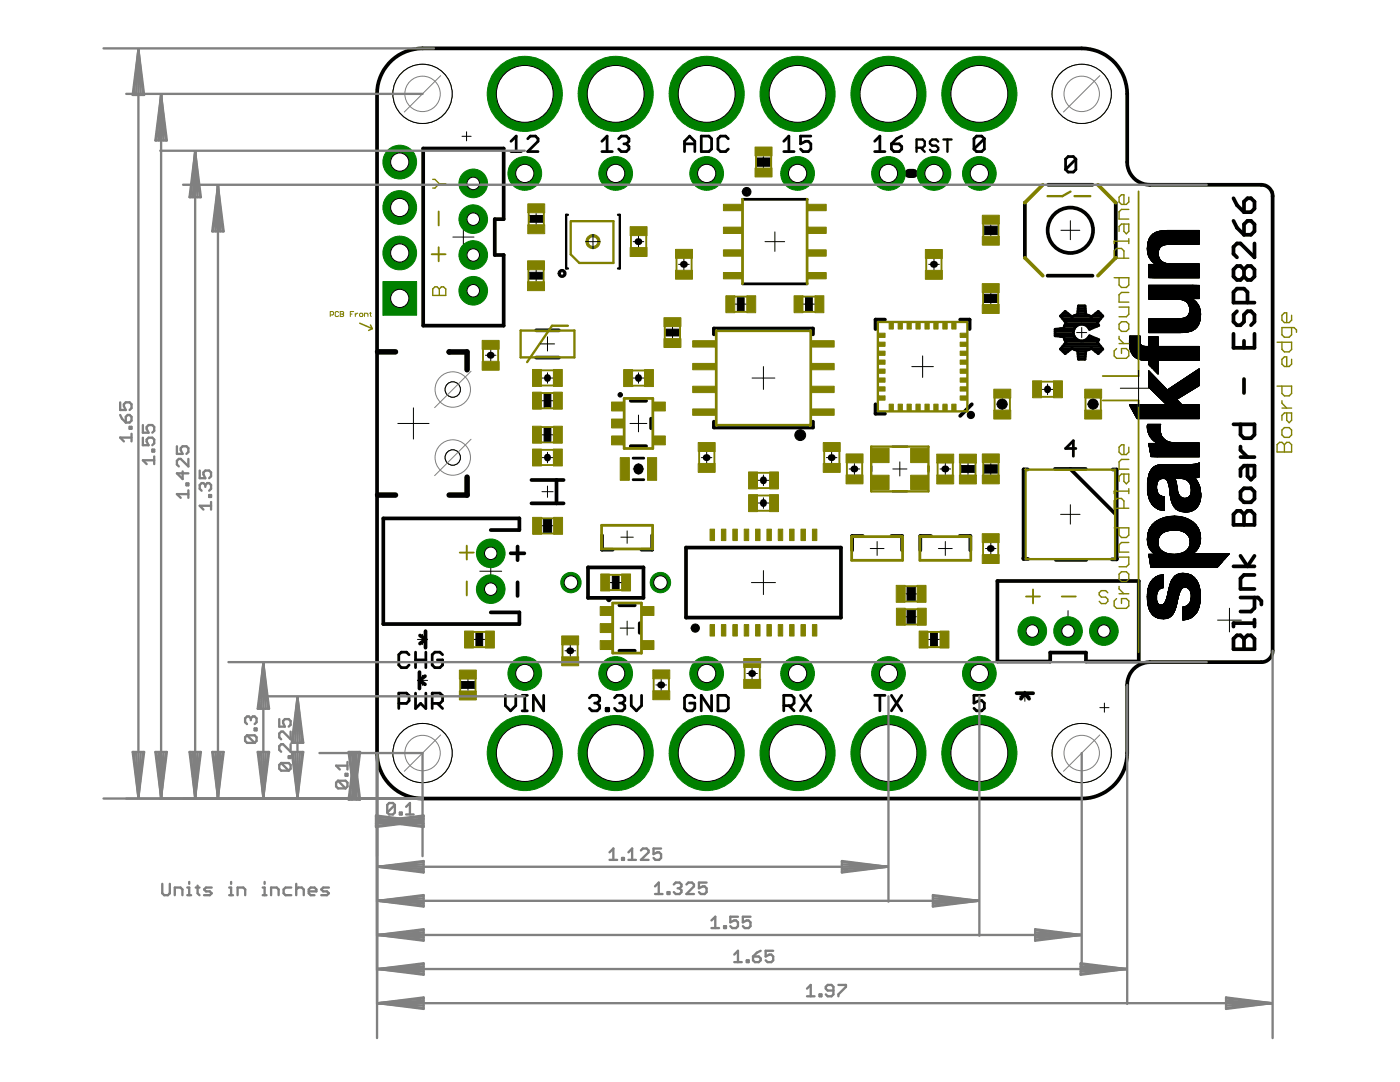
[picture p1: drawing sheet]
<svg xmlns="http://www.w3.org/2000/svg" width="279mm" height="216mm" viewBox="0 0 279 216" stroke-linecap="round" stroke-linejoin="round" font-family="sans-serif">
<g fill="none" stroke="#000" stroke-width=".55">
<path d="M102 28.2l1-1v3M102 30.2h2M105.3 27.7l.5-.5h1.1l.5 .5v.5l-2.1 2h2.1M120.1 30.2h2.1M120.1 28.2l1.1-1v3M123.5 27.7l.5-.5h1l.5 .5v.5l-.5 .5M124.5 28.7h.5M125 28.7l.5 .5v.5l-.5 .5h-1l-.5-.5M136.6 30.2v-2l1-1 1.1 1v2M136.6 28.7h2.1M140 27.2h1.5l.5 .5v2l-.5 .5h-1.5zM145.4 27.7l-.6-.5h-1l-.5 .5v2l.5 .5h1l.6-.5"/>
<path d="M148.2 39.8h12.9M156.4 30.2h2.1M156.4 28.2l1-1v3M161.8 27.2h-2v1.5l1-.5h.5l.5 .5v1l-.5 .5h-1l-.5-.5M174.6 28.2l1-1v3M174.6 30.2h2M177.9 28.7h1.6l.5 .5v.5l-.5 .5h-1.1l-.5-.5zM180 27.2l-1.1 .5-1 1M196.4 27.7l-.5-.5h-1l-.5 .5v2M196.4 27.7v2l-.5 .5h-1l-.5-.5M196.4 27.7l-2 2M214.7 31.7l-.5-.5h-1l-.5 .5v2.1"/>
<path d="M214.7 31.7v2.1l-.5 .5h-1l-.5-.5M214.7 31.7l-2 2.1M148.2 56.6h12.9M210.6 66.6h3.6M210.6 66.1h3.6M211.6 67.1h2.8M211.6 65.6h2.8M211.6 63.1l1-1 1.3 1.1 1.2-.4 .1-1.8h1.3l.2 1.8 1.1 .4 1.4-1.1 .9 1M211.6 63.1l1.1 1.3-.4 1.1-1.7 .2v1.3l1.7 .2 .4 1.1-1.1 1.4M211.6 69.7l1 .9 1.3-1.1 1.2 .5 .1 1.7 1.3-.1 .2-1.6 1.1-.5 1.4 1.1 .9-.9M211.7 69.6h2M211.7 63.1h2"/>
<path d="M212.1 69.1h7.6M212.1 63.6h7.6M212.1 70.1h1M212.1 62.6h1M212.4 67.6h2.4M212.4 65.1h2.4M212.5 68.6h6.8M212.5 64.1h6.8M212.7 68.1h6.4M212.7 64.6h6.4M214.2 69.6h3.3M214.2 63.1h3.3"/>
<path d="M214.8 67.6a1.66 1.66 0 0 0 2.6-.6l1.9 .8-.3 .5 1.1 1.4M215.1 70.1h1.6M215.1 62.6h1.6M215.1 70.6h1.5M215.1 62.1h1.5M215.2 71.1h1.4M215.2 61.6h1.4M217 67.6h1.9M217 65.1h1.9M217.4 67.1h.3M217.4 65.6h.3M218 69.6h2.1"/>
<path d="M218 63.1h2.1M218.6 70.1h1M218.6 62.6h1M220.1 63.1l-1.1 1.3 .3 .5-1.9 .8a1.67 1.67 0 0 0-2.5-.7 1.67 1.67 0 0 0-.1 2.6M126.3 95.7h2.2M126.3 91.4h2.2M214.7 89.5h-2l1.5-1.6v3.1M81.6 130.6l-.5-.5h-1l-.5 .5v2.1l.5 .5h1l.5-.5M82.9 130.1v3.1M82.9 138.3v3.1l1-1 1.1 1v-3.1M82.9 131.7h2.1M85 130.1v3.1"/>
<path d="M88.3 130.6l-.5-.5h-1l-.5 .5v2.1l.5 .5h1l.5-.5v-1h-1M100.9 138.7v2.1l1 1 1-1v-2.1M104.2 138.7h1M104.7 138.7v3.1M108.5 138.7v3.1l-2.1-3.1v3.1M117.6 139.3l.5-.6h1.1l.5 .6v.5l-.5 .5M122.6 139.3l.5-.6h1.1l.5 .6v.5l-.5 .5M126 138.7v2.1l1 1 1-1v-2.1M138.7 139.3l-.5-.6h-1.1l-.5 .6v2l.5 .5h1.1l.5-.5v-1h-1.1M142 138.7v3.1l-2-3.1v3.1M143.3 138.7h1.5l.6 .6v2l-.6 .5h-1.5zM159.8 138.7l2 3.1"/>
<path d="M161.8 138.7l-2 3.1M174.6 138.7h2M175.6 138.7v3.1M177.9 138.7l2.1 3.1M180 138.7l-2.1 3.1M196.4 138.7h-2v1.6l1-.5h.5l.5 .5v1l-.5 .5h-1l-.5-.5M79.6 140.4h1.5l.5-.6v-1l-.5-.5h-1.5v3.1M86.3 140.4h1.5l.5-.6v-1l-.5-.5h-1.5v3.1M87.3 140.4l1 1M104.2 141.8h1M118.7 140.3h.5M119.2 140.3l.5 .5v.5l-.5 .5h-1.1l-.5-.5"/>
<path d="M121 141.3h.5v.5h-.5zM123.7 140.3h.5M124.2 140.3l.5 .5v.5l-.5 .5h-1.1l-.5-.5M156.4 140.8h1.6l.5-.5v-1l-.5-.6h-1.6v3.1M157.4 140.8l1.1 1"/>
</g>
<path d="M181.4 34.6h.9" fill="none" stroke="#000" stroke-width="1.8"/>
<g fill="none" stroke="#000" stroke-width=".74">
<path d="M84.5 29.6h16v14.1h-1.8v7.2h1.8v14.1h-16zM209.2 36.9h8.8M246.2 39.6l.7 1.3 1.4 1.4M204.5 40.4v11M209.1 55h8.9M222.7 40.4v11M246.2 44.1l.7 1.3 1.4 1.4M248.3 53.8l-.7-.7h-.7l-.7 .7v1.4l.7 .7h.7l.7-.7M248.3 40.2l.7-.6h.7l.7 .6v1.4l-.7 .7h-1.4zM248.3 44.8l.7-.7h.7l.7 .7v1.3l-.7 .7h-1.4zM248.3 53.8l.7-.7h.7l.7 .7v1.4l-.7 .7h-.7l-.7-.7M248.3 53.8v1.4"/>
<path d="M250.4 48.6v2.8l-2.8-2.8h-.7l-.7 .7v1.4l.7 .7M107 71.4h4.5M107 65.9h4.5M125.9 80h3M142.5 66.7v-1.1h19.7v1.1M176.6 63.8h-1.9v1.9M191.6 63.8h1.9v1.9M246.2 66.6v2.8h4.2v-2.8M246.9 62.1l-.7 .7v1.4l.7 .7h.7l.7-.7v-1.4l.7-.7h.7l.7 .7v1.4l-.7 .7M248.3 68v1.4M248.3 75.6v2.8M249 60.4v-2.1l-.7-.7h-1.4l-.7 .7v2.1h4.2"/>
<path d="M106.1 95.8h6.4M111.1 95.8v4.6M125.9 89h3M129.9 83.5v1.9M142.5 84.1v1.2h19.7v-1.2M174.7 80.7v1.8h1.9M194 80.7l-2.4 2.3M205.1 93.7h-.8v17.8h.9M210.5 93.6h6.2M213.6 93.6l9.1 9M222.1 93.7h.8v17.9h-1M246.2 84.7h4.2v2l-.7 .7h-1.4l-.7-.7v-2"/>
<path d="M247.6 98.1l.7-.7h1.4l.7 .7v1.4l-.7 .7h-1.4l-.7-.7zM247.6 89.1v.7l1.4 1.4M247.6 91.2h2.8M249 92.9v2.1l.7 .7 .7-.7v-2.1h-2.1l-.7 .7v1.4M97.9 105.8h5.8v-2.4h-27.2v21.1h27.2v-2.3h-5.8M101.9 110.4h2.7M103.3 109.1v2.7M103.3 116.2v2.7M106.1 100.4h6.4M117.3 113.2h11.1v6.1h-11.1zM120.1 106.8v2.9h2.2M130.2 106.8v2.9h-2.2"/>
<path d="M136.9 109.3h30.9v13.9h-30.9zM172.2 107h-2.1v2.8M177.9 107h2.1v2.8M185.8 107h-2.1v2.8M191.5 107h2.2v2.8M199.1 115.9h28.2v16.1h-10.6v-1.8h-7.1v1.8h-10.5zM204.3 111.4h.1M210.7 111.7h6.1M222.9 111.4h.1M246.2 102.6l.7-.7h.7l.7 .7 .7-.7h.7l.7 .7v2.1h-4.2zM246.2 113h4.2M247.6 119.2h3.5l.6 .7v.7"/>
<path d="M247.6 110.9l1.4 2.1 1.4-2.1M248.3 102.6v2.1M250.4 119.2v2.1l-.7 .7h-2.1M250.4 114.7h-2.1l-.7 .7v2.1h2.8M83.7 134.1v3.3M83.8 135.8l1 .7M83.8 126.8l1.1 .7M84.8 134.9l-1.1 .9M84.9 125.9v3.3M84.9 127.6l-1.1 .8M123.6 129.9h3.1M123.6 120.8h3.1"/>
<path d="M127.7 124.4v1.9M202.9 138.3h3.3M204.4 138.4l-.6 1M204.5 138.3l.9 1.1M246.2 127.4l.7-.6h.7l.7 .6 .7-.6h.7l.7 .6v2.1h-4.2zM248.3 127.4v2.1M250.4 124.3h-4.2v.7M250.4 123.6v1.4"/>
<circle cx="213.6" cy="46" r="4.5"/>
</g>
<path d="M182.9 29.5h1.2l.5-.4v-.8l-.5-.5h-1.2v2.5M183.7 29.5l.9 .8M187.2 28.3l-.4-.5h-.8l-.4 .5v.4l.4 .4h.8l.4 .4v.4l-.4 .4h-.8l-.4-.4M188.3 27.8h1.6M189.1 27.8v2.5M113.3 42.9h-.3v10.7h.3M123.3 42.9h.4v10.7h-.4M173.9 93v1.1M178.2 89.1h2.8M178.2 98h2.8M185.3 93v1.1" fill="none" stroke="#000" stroke-width=".47"/>
<g fill="none" stroke="#000" stroke-width="1.4">
<path d="M127.3 48.2h.2M136.4 52.7h.2M186.3 52.7h.2M97.8 70.9h.2M109.3 75.3v.2M127.4 75.3v.2M209.1 77.6v.2M109.3 91.2v.2M140.9 91.3h.2M152.4 95.7v.2M165.9 91.3h.2M170.4 93.6h.2"/>
<path d="M188.6 93.6h.2M152.4 100.3v.2M197.6 109.5h.2M113.7 129.9h.2M131.8 136.7h.3M150 134.4h.2"/>
</g>
<path d="M75.4 70.2h3.5M89.6 70.2h3.6M93.2 70.2v3.6M75.4 98.8h3.5M93.2 95.2v3.6h-3.6" fill="none" stroke="#000" stroke-width="1.1"/>
<g fill="#000" stroke="#000" stroke-width=".2">
<path d="M148.4 37.7a.88 .88 0 0 1 1.4 .2 .88 .88 0 0 1-.6 1.2 .88 .88 0 0 1-1.1-.8h.8l.1-.2 .1 .2-.1 .1-.1-.1h-.8z" fill-rule="evenodd"/>
<path d="M111.6 54a.8 .8 0 0 1 1.3 .1 .8 .8 0 0 1-.5 1.2 .8 .8 0 0 1-1-.7h.4a.35 .35 0 0 1 .5-.3 .35 .35 0 0 1 .1 .5 .35 .35 0 0 1-.6-.1v-.1h-.4z" fill-rule="evenodd"/>
<path d="M199.2 80.1a1.01 1.01 0 0 1 1.6-.1 1.01 1.01 0 0 1-.5 1.6 1.01 1.01 0 0 1-1.3-1h.5a.56 .56 0 0 1 .8-.4 .56 .56 0 0 1 .1 .9 .56 .56 0 0 1-.9-.3v-.2h-.5z" fill-rule="evenodd"/>
<path d="M199.5 80.1a.68 .68 0 0 1 1.1 .2 .68 .68 0 0 1-.4 1 .68 .68 0 0 1-.9-.7h.5a.22 .22 0 0 1 .3-.2 .22 .22 0 0 1 .1 .4 .22 .22 0 0 1-.4-.1l-.5-.1z" fill-rule="evenodd"/>
<path d="M199.8 80.4h.4l.1 .2-.1 .3h-.4z" fill-rule="evenodd"/>
<path d="M217.6 79.8a1.01 1.01 0 0 1 1.5 .4 1.01 1.01 0 0 1-.8 1.4 1.01 1.01 0 0 1-1.2-1h.5a.56 .56 0 0 1 .8-.4 .56 .56 0 0 1 .1 .9 .56 .56 0 0 1-.9-.3v-.2h-.5z" fill-rule="evenodd"/>
<path d="M217.7 80.1a.67 .67 0 0 1 1 .2 .67 .67 0 0 1-.4 1 .67 .67 0 0 1-.8-.7h.4a.23 .23 0 0 1 .3-.2 .23 .23 0 0 1 .1 .4 .23 .23 0 0 1-.4-.1l-.4-.1z" fill-rule="evenodd"/>
<path d="M138.2 124.7a.83 .83 0 0 1 1.3 .2 .83 .83 0 0 1-.5 1.2 .83 .83 0 0 1-1.1-.8l.9-.1 .1 .1h-1z" fill-rule="evenodd"/>
<circle cx="123.8" cy="78.8" r=".44"/>
<circle cx="159.7" cy="86.8" r="1.08"/>
<circle cx="193.8" cy="82.8" r=".72"/>
<circle cx="218.1" cy="80.6" r=".32"/>
<circle cx="121.5" cy="119.6" r=".44"/>
</g>
<g fill="none" stroke="#000" stroke-width=".2">
<path d="M82.3 18.7h4.1M84.3 16.7v4.1M103.2 18.7h3.1M104.7 17.2v3.1M121.3 18.7h3.1M122.9 17.2v3.1M139.4 18.7h3.2M141 17.2v3.1M157.6 18.7h3.1M159.2 17.2v3.1M175.7 18.7h3.2M177.3 17.2v3.1"/>
<path d="M193.9 18.7h3.1M195.5 17.2v3.1M213.8 18.7h4.1M215.9 16.7v4.1M92.2 27.2h1.8M93.1 26.3v1.8M103.1 34.6h3.3M104.7 33v3.2M121.2 34.6h3.3M122.9 33v3.2M139.4 34.6h3.3M141 33v3.2"/>
<path d="M151.3 32.3h2.1M152.4 31.3v2.1M157.5 34.6h3.3M159.2 33v3.2M175.7 34.6h3.2M177.3 33v3.2M184.8 34.6h3.2M186.4 33v3.2M193.8 34.6h3.3M195.5 33v3.2M78.1 59.5h3.3M79.8 57.9v3.3"/>
<path d="M90.4 47.3h4.2M92.5 45.2v4.2M105.9 55h2.2M105.9 43.7h2.2M107 42.6v2.1M107 54v2.1M116.9 48.2h2.9M118.3 46.8v2.8M126.4 48.2h2.1M127.4 47.2v2.1M135.4 52.7h2.1M136.5 51.7v2.1"/>
<path d="M147.8 59.6v2.1M152.7 48.2h3.9M154.6 46.3v3.9M161.4 59.6v2.1M185.3 52.7h2.2M186.4 51.7v2.1M196.7 59.5h2.1M196.7 46h2.1M197.7 44.9v2.1M197.7 58.5v2.1M211.7 46h3.8M213.6 44v3.8"/>
<path d="M229 49.7v.4M229 49.7h2.3M229 49.6h2.4M229 49.9h2.2M229 49.9h2.3M229 49.8h2.3M229 50.1l.1 .4M229 50.1h2.2M229 50h2.2M229 50.3h2.2M229 50.2h2.2M229 48.7v1"/>
<path d="M229 50.4h2.2M229 48.7h10.3M229 48.6h10.3M229.1 50.5l.1 .4M229.1 50.5h2M229.1 48.5h10.2M229.1 50.6h2.1M229.1 50.7h2.1M229.1 48.4h10.2M229.1 50.8h2.1M229.1 48.3h10.2M229.2 50.8h2"/>
<path d="M229.2 48.2h10.1M229.2 50.9l.2 .5M229.2 50.9h2M229.2 48.1h10.1M229.2 51h2M229.2 48h10.1M229.2 51.1h2M229.2 47.9h10.1M229.3 59.6h8.6M229.3 59.5h10M229.3 59.4h10M229.3 59.3h10"/>
<path d="M229.3 59.2h10M229.3 59.1h10M229.3 59h10M229.3 58.9h10M229.3 58.8h10M229.3 58.7h10M229.3 58.6h10M229.3 58.5h10M229.3 58.4h10M229.3 58.3h10M229.3 58.2h10M229.3 58.1h10"/>
<path d="M229.3 58h10M229.3 57.9h10M229.3 57.8h10M229.3 57.7h10M229.3 57.6h10M229.3 57.5h10M229.3 57.4h10M229.3 57.3h10M229.3 57.2h10M229.3 57.1h10M229.3 57h10M229.3 47.8l-.3 .9"/>
<path d="M229.3 55.4h10M229.3 55.3h10M229.3 55.2h10M229.3 55.1h10M229.3 55h10M229.3 54.9h10M229.3 54.8h10M229.3 54.7h10M229.3 54.6h10M229.3 54.5h10M229.3 54.4h10M229.3 54.3h10"/>
<path d="M229.3 54.2h10M229.3 54.1h10M229.3 54h10M229.3 53.9h10M229.3 53.8h10M229.3 53.7h10M229.3 53.6h10M229.3 53.5h10M229.3 53.4h10M229.3 53.3h10M229.3 53.2h10M229.3 53.1h10"/>
<path d="M229.3 53h10M229.3 52.9h10M229.3 52.8h10M229.3 51.1l1.9 .1M229.3 47.8h10M229.3 51.2h1.9M229.3 51.3h2M229.3 47.7h10M229.3 51.3l2 .1M229.4 51.4l.2 .4M229.4 51.4h1.9M229.4 47.6h9.9"/>
<path d="M229.4 55.4h9.9M229.4 51.5h1.9M229.4 47.5h9.9M229.4 51.5l2 .1M229.5 47.5h9.8M229.5 51.6h1.9M229.5 47.4h9.8M229.6 51.7h1.9M229.6 47.3h9.7M229.6 47.2h9.7M229.6 51.7l1.9 .1M229.6 51.8l.3 .3"/>
<path d="M229.6 47.2l-.3 .6M229.6 51.8h1.9M229.7 47.1h9.6M229.7 51.9h1.9M229.8 52h1.9M229.8 47h9.5M229.8 52.1h2M229.9 52.1l.8 .6M229.9 52.1l1.9 .1M229.9 46.9h9.4M230 52.2h1.9M230 46.9h9.3"/>
<path d="M230 46.8h9.3M230 52.2l2 .1M230.1 52.3h2M230.1 46.7l-.5 .5M230.1 46.7h9.2M230.1 52.3h2.1M230.2 52.4h2.1M230.2 52.4l2.2 .1M230.3 52.5h2.3M230.3 46.6h9M230.4 52.5l2.3 .1M230.4 46.5h8.9"/>
<path d="M230.4 52.6h2.6M230.5 52.6h3.2M230.5 46.5h8.8M230.5 52.7h8.8v2.8l-10-.1v-2.6h10M230.6 46.4h8.7M230.6 52.7h8.7M230.7 52.7v.1M230.7 46.4h8.6M230.7 46.3l-.6 .4M230.8 46.3h8.5M230.9 46.3h8.4M231.1 50.5l.1 .6"/>
<path d="M231.1 46.2h8.2M231.2 50.4l-2.1 .1M231.2 50.1l-.1 .4M231.2 51.1l.1 .4M231.2 50.2h-2.2M231.3 49.7l-2.3 .1M231.3 46.2h8M231.3 49.7l-.1 .4M231.3 51.5l.2 .4M231.4 49.6h-2.4M231.4 49.5l-2.4 .1M231.4 46.1l1.7-.1h6.2v2.7l-10.3 .1"/>
<path d="M231.4 46.1l-.7 .2M231.4 49.5h-2.4M231.4 46.1h7.9M231.5 49.4h-2.5M231.5 49.4l-.2 .3M231.5 51.9l.3 .3 .9 .4M231.5 49.3l-2.5 .1M231.6 49.3h-2.6M231.7 49.2l-2.7 .1M231.8 49.2h-2.8M231.8 49.1l-.3 .3M231.8 49.1h-2.8"/>
<path d="M231.9 49.1h-2.9M232 46.1h7.3M232 49l-3 .1M232.1 49h-3.1M232.2 48.9l-3.2 .1M232.2 46h7.1M232.4 48.9h-3.4M232.7 48.8l-3.7 .1M232.7 52.6l1.3 .1M232.9 48.8h-3.9M233.6 48.7l-1.1 .1-.7 .3M234.5 59.7a2.53 2.53 0 0 1 2.8 1.2"/>
<path d="M234.7 59.7h3.4M235.5 59.8h2.7M235.9 59.8h2.3M236 59.9h2.3M236.1 59.9h2.3M236.3 60h2.1M237.9 59.6h.1M237.9 59.6l.8 .6M238.1 56.9h1.2v2.7h-10M238.9 56.9h-9.6v2.8h8.7M96.9 70.9h2.1M97.9 69.8v2.1"/>
<path d="M107.8 68.6h2.9M108.2 80h2.1M108.2 75.4h2.1M109.3 67.2v2.8M109.3 74.4v2.1M109.3 78.9v2.1M126.4 75.4h2.1M127.4 74.4v2.1M133.2 66.4h2.1M134.2 65.3v2.1M146.8 60.7h2.1M150.1 75.4h4.5"/>
<path d="M152.4 73.2v4.5M160.4 60.7h2.1M182 73.2h4.3M184.1 71v4.3M200 79.6v2.1M208 77.7h2.1M209.1 76.6v2.2M214.9 66.4h2M215.9 65.3v2.1M218.1 79.6v2.1M223.6 77.5h9.1M225.4 68.5l.1 .8"/>
<path d="M225.4 67.9v.6M225.4 68.7h2.2M225.4 68.6l2.2 .1M225.4 68.6h2.2M225.4 68.5h2.1M225.4 68.4h2.1M225.4 68.3l2.1 .1M225.4 68.3h2.1M225.4 68.2h2.1M225.4 68.1h2.1M225.4 68h2.1M225.4 67.9h2.1"/>
<path d="M225.4 67.6v.2M225.4 67.8v.1M225.4 68.9l2.5 .1M225.4 68.9h2.4M225.4 68.8l2.4 .1M225.4 68.8h2.3M225.4 68.7l2.3 .1M225.4 67.8h2.1M225.4 67.7h2.1M225.4 67.6h2.1M225.4 69.1h14v2.8h-11M225.4 69.2h14"/>
<path d="M225.4 69.1h3.1M225.4 69l2.8 .1M225.4 69h2.6M225.4 67.5h2.1M225.5 69.3l.1 .7M225.5 67.4l-.1 .2M225.5 67.2h2M225.5 69.3h13.9M225.5 69.2h13.9M225.5 67.4h2M225.5 67.3h2M225.5 67.1h2"/>
<path d="M225.5 69.4h13.9M225.5 69.5h13.9M225.5 69.6h13.9M225.6 69.7h13.8M225.6 69.8h13.8M225.6 69.9h13.8M225.6 70l.3 .5M225.6 70h13.8M225.7 70.1h13.7M225.7 70.2h13.7M225.8 70.3h13.6M225.8 70.4h13.6"/>
<path d="M225.8 70.5h13.6M225.9 70.5a2.7 2.7 0 0 0 1.9 1.3M225.9 70.5h13.5M225.9 70.6h13.5M226 70.6h13.4M226 70.7h13.4M226.1 70.8h13.3M226.1 70.9h13.3M226.2 70.9h13.2M226.2 71h13.2M226.3 71.1h13.1M226.4 71.1h13"/>
<path d="M226.4 71.2h13M226.5 71.2h12.9M226.5 71.3h12.9M226.6 71.3h12.8M226.7 71.4h12.7M226.8 71.4h12.6M226.9 71.5h12.5M227.1 71.6h12.3M227.2 73.9v7.2M227.3 71.7h12.1M227.5 71.7h11.9M227.5 67.2v-.1h-2v.3"/>
<path d="M227.5 67.2v1.1M227.5 68.3v.3M227.5 67.1l-2 .1M227.5 68.6l.1 .1M227.6 71.8h11.8M227.6 68.7l.2 .2M227.8 68.9l.8 .2M227.8 71.8l.7 .1M227.8 71.8h11.6M229.3 77.3l3.6 3.5M229.3 69.1v-1.9h1.8v1.9M229.3 71.9v.8"/>
<path d="M229.3 74v3.3M229.3 77.3h3.2M229.3 77.2l3.1 .1M229.3 77.2h3.1M229.3 77.1l3 .1M229.3 77.1h3M229.3 77h2.9M229.3 76.9h2.8M229.3 76.8l2.8 .1M229.3 76.8h2.7M229.3 76.7l2.6 .1M229.3 76.7h2.6"/>
<path d="M229.3 76.6h2.5M229.3 76.5l2.5 .1M229.3 76.5h2.4M229.3 76.4l2.3 .1M229.3 76.4h2.3M229.3 76.3h2.3M229.3 76.3h2.2M229.3 76.2h2.2M229.3 76.2h2.1M229.3 76.1l2.1 .1M229.3 76.1h2M229.3 76l2 .1"/>
<path d="M229.3 76h1.9M229.3 75.9h1.9M229.3 75.9h1.8M229.3 75.8l1.8 .1M229.3 75.8h1.7M229.3 75.7l1.7 .1M229.3 75.7h1.6M229.3 75.6h1.6M229.3 75.6h1.5M229.3 75.5h1.5M229.3 75.5h1.4M229.3 75.4l1.4 .1"/>
<path d="M229.3 75.4h1.3M229.3 75.3l1.3 .1M229.3 75.3h1.2M229.3 75.2h1.2M229.3 75.2h1.1M229.3 75.1l1.1 .1M229.3 75.1h1M229.3 75l1 .1M229.3 75h1M229.3 74.9l.9 .1M229.3 74.9h.8M229.3 74.8h.8"/>
<path d="M229.3 74.7l.7 .1M229.3 74.7h.7M229.3 74.6l.6 .1M229.3 74.6h.6M229.3 74.5h.5M229.3 74.4l.4 .1M229.3 74.4h.4M229.3 74.3l.3 .1M229.3 74.3h.3M229.3 74.2l.2 .1M229.3 74.2h.2M229.3 74.1h.1"/>
<path d="M229.3 74v.1M229.3 74h.1M229.3 72.7l.2 .3M229.3 72.7h1.8M229.3 72.6h1.8M229.3 72.5h1.8M229.3 72.4h1.8M229.3 72.3h1.8M229.3 72.2h1.8M229.3 72.1h1.8M229.3 72h1.8M229.3 71.9h1.8"/>
<path d="M229.3 69.1h1.8M229.3 69h1.8M229.3 68.9h1.8M229.3 68.8h1.8M229.3 68.7h1.8M229.3 68.6h1.8M229.3 68.5h1.8M229.3 68.4h1.8M229.3 68.3h1.8M229.3 68.2h1.8M229.3 68.1h1.8M229.3 68h1.8"/>
<path d="M229.3 67.9h1.8M229.3 67.8h1.8M229.3 67.7h1.8M229.3 67.6h1.8M229.3 67.5h1.8M229.3 67.4h1.8M229.3 67.3h1.8M229.3 67.2h1.8M229.3 65.4h9.4M229.3 65.3h9.5M229.3 64.5h10M229.3 64.4h10.1"/>
<path d="M229.3 64.3h10.1M229.3 64.2h10.1M229.3 64h10.2M229.3 63.9h10.2M229.3 63.8h10.2M229.3 63.6h10.2M229.3 72.8h1.8M229.3 77.4h3.3M229.4 72.9h1.7M229.4 77.4h3.2M229.5 73l.2 .2M229.5 73h1.6"/>
<path d="M229.5 77.5l3.2 .1M229.6 77.6h3.2M229.6 73.1h1.5M229.7 77.7h3.2M229.7 73.2h1.4M229.7 73.2l1.4 1.4M229.8 77.8h8.2M229.8 73.3h1.3M229.8 77.8h8.1M229.9 77.9h7.9M229.9 73.4h1.2M229.9 77.9h7.8"/>
<path d="M230 73.5h1.1M230 78h7.6M230.1 78.1h7.4M230.1 73.6h1M230.1 78.1h7.3M230.2 78.2h7.1M230.2 73.7h.9M230.3 73.8h.8M230.3 78.3h6.8M230.4 73.9h.7M230.4 78.4h6.6M230.4 78.4h6.5"/>
<path d="M230.5 74h.6M230.5 78.5h6.3M230.6 74.1h.5M230.6 78.6h6.1M230.6 78.6h6M230.7 74.2h.4M230.7 78.7h5.7M230.8 74.3h.3M230.8 78.8h5.6M230.9 74.4h.2M230.9 78.9h5.3M230.9 78.9h5.2"/>
<path d="M231 74.5h.1M231.1 79h4.8M231.1 74.6h.1M231.1 79.1h4.8M231.1 71.9v2.7M231.2 79.1h4.6M231.2 79.2h4.5M231.2 79.2h4.4M231.3 79.3h4.2M231.4 79.3h4.1M231.5 79.4h3.8M231.5 79.5h3.7"/>
<path d="M231.6 79.6h3.5M231.7 79.6h3.3M231.7 79.7h3.2M231.8 79.7h3.1M231.8 79.8h3.1M231.9 79.8h3.1M231.9 79.9h3.1M232 79.9h3.1M232 80h3.1M234.3 76.9h5M234.4 76.9h4.9M234.5 76.8h4.8"/>
<path d="M234.6 76.7h4.7M234.7 76.6h4.6M234.8 76.6h4.5M234.9 76.5h4.4M235 76.5h4.3M235.1 76.4h4.2M235.1 79.5h-3.5M235.1 76.3h4.2M235.2 76.3h4.1M235.3 76.2h4M235.4 79.4h-4M235.4 76.2h3.9"/>
<path d="M235.6 76.1h3.7M235.6 63.6h3.9M235.7 76h3.6M235.8 75.9h3.5M235.9 75.9h3.4M236 75.8h3.3M236 79h-5M236.1 75.8h3.2M236.2 75.7h3.1M236.2 75.6h3.1M236.2 63.5h3.4M236.3 78.8h-5.4"/>
<path d="M236.3 75.6h3M236.4 75.5h2.9M236.4 66.3l-.9 .1M236.4 63.4h3.2M236.4 60h2.1M236.5 75.5h2.8M236.5 60l2 .1M236.5 78.7h-5.8M236.6 63.4h3M236.6 75.4h2.7M236.6 60.1h2M236.6 63.3h3"/>
<path d="M236.7 75.4h2.6M236.7 66.3h-7.4M236.7 60.2h1.9M236.7 63.3h2.9M236.7 75.3h2.6M236.8 60.2h1.9M236.8 75.2h2.5M236.8 60.3h1.9M236.8 63.2l-.8 .3-1.1 .1M236.9 60.3h1.9M236.9 75.2h2.4M236.9 63.2h2.7"/>
<path d="M236.9 60.3l1.9 .1M236.9 63.1h2.7M237 75.2h2.3M237 60.4h1.8M237 63.1h2.6M237 60.5h1.9M237 63h2.6M237 75.1h2.3M237.1 66.3h-7.8M237.1 62.9h2.5M237.1 60.6h1.9M237.1 75.1h2.2"/>
<path d="M237.2 78.3h-6.9M237.2 62.9h2.4M237.2 60.7h1.9M237.2 60.7h1.8M237.2 62.8h2.4M237.2 60.7l1.9 .1M237.2 75h2.1M237.2 60.8h1.9M237.2 62.7h2.4M237.2 60.9h2M237.3 60.9l.1 .4M237.3 60.9h1.9"/>
<path d="M237.3 75h2M237.3 66.2h-8M237.3 62.7h2.3M237.3 61h1.9M237.3 62.7l-.5 .5M237.3 62.6h2.3M237.3 62.5h2.3M237.3 61.1h2M237.3 61l2 .1M237.3 74.9h2M237.3 61.2h2M237.4 62.4h2.2"/>
<path d="M237.4 61.2h1.9M237.4 62.3h2.2M237.4 61.3h2M237.4 61.3h1.9M237.4 62.3l-.1 .4M237.4 61.3v.5M237.4 62.2h2.2M237.4 62.1h2.2M237.4 62.1h2.1M237.4 61.6h2M237.4 61.5h2M237.4 61.4h2"/>
<path d="M237.4 61.8v.5M237.4 62h2.1M237.4 61.9h2.1M237.4 61.8l2.1 .1M237.4 61.8h2.1M237.4 61.7l2.1 .1M237.4 61.7h2.1M237.4 61.6h2.1M237.4 74.8h1.9M237.5 66.1l-8.2 .1M237.5 74.8h1.8M237.6 74.8h1.7"/>
<path d="M237.6 66.1h-8.3M237.7 74.7h1.6M237.8 74.6h1.5M237.8 66l-8.5 .1M237.9 74.5h1.4M237.9 66l-1.5 .3M237.9 66h-8.6M238 74.5h1.3M238 65.9l-8.7 .1M238.1 77.7h-5.1M238.1 74.4h1.2M238.1 65.9h-8.8"/>
<path d="M238.1 77.7h-5M238.1 65.8l-8.8 .1M238.2 74.4h1.1M238.3 77.6h-5.1M238.3 74.3h1M238.3 65.8h-9M238.3 77.6h-5M238.3 65.7l-9 .1M238.4 74.2h.9M238.4 65.7h-9.1M238.4 77.5l-5.1 .1M238.5 65.7l-.6 .3"/>
<path d="M238.5 77.5h-5.1M238.5 74.1h.8M238.5 65.6l-9.2 .1M238.5 77.4h-5M238.5 65.6h-9.2M238.6 74.1h.7M238.6 65.6h-9.3M238.6 65.5h-9.3M238.7 77.4h-5.1M238.7 60.2l.5 .8M238.7 65.4l-9.4 .1M238.7 77.3h-5"/>
<path d="M238.7 74h.6M238.8 74h.5M238.8 77.3h-5.1M238.8 65.3l-9.5 .1M238.8 73.9h.5M238.9 77.2l-5.1 .1M238.9 65.2l-9.6 .1M238.9 73.9h.4M239 77.2h-5.1M239 65.2h-9.7M239 65.2l-.5 .5M239 73.8h.3"/>
<path d="M239 65.1h-9.7M239 65l-9.7 .1M239.1 77.1l-5.2 .1M239.1 73.8h.2M239.1 65h-9.8M239.1 64.9l-9.8 .1M239.1 77.1h-5.1M239.1 64.9h-9.8M239.2 73.7h.1M239.2 64.8h-9.9M239.2 77h-5.1M239.2 64.7l-9.9 .1"/>
<path d="M239.2 61l.2 .4M239.2 64.7h-9.9M239.3 64.6l-10 .1M239.3 77h-5.1M239.3 64.6h-10M239.3 73.6h.1M239.3 64.5l-10 .1M239.3 73.6v3.3M239.3 73.6l-6.3 4.2-3.7-3.8M239.3 76.9l-4.5 2.8 1.1 1.1M239.3 64.5l-.3 .7M239.4 61.4l.2 .9"/>
<path d="M239.4 64.2h-10.1M239.4 64.1h-10.1M239.5 64.1h-10.2M239.5 63.9l-10.2 .1M239.5 63.8h-10.2M239.5 63.6h-10.2v2.8l7.1-.1M239.5 63.7l-.2 .8M239.5 63.7h-10.2M239.6 63.5h-3.6M239.6 62.3v.4M239.6 63.2h-2.8M239.6 62.7l-.1 1"/>
<path d="M239.6 62.9h-2.5M79.4 84.5h6.2M82.5 81.4v6.2M108.2 98.1h2.2M108.2 86.8h2.1M108.2 91.3h2.1M109.3 85.7v2.1M109.3 90.3v2.1M109.3 97v2.2M125.7 84.5h3.4M126.4 93.6h2.1M127.4 82.8v3.4"/>
<path d="M127.4 92.5v2.1M140 91.3h2.1M141 90.3v2.1M151.3 95.8h2.1M152.4 94.8v2.1M152.4 99.3v2.1M164.9 91.3h2.1M166 90.3v2.1M169.5 93.6h2.1M170.5 92.5v2.1M178.2 93.6h2.8M179.6 92.2v2.8"/>
<path d="M187.6 93.6h2.1M188.7 92.5v2.1M192.1 93.6h2.1M193.2 92.5v2.1M196.7 93.6h2.1M197.7 92.5v2.1M198.9 80.6h2.2M217.1 80.6h2.1M225.4 80.8h13.9v2.7h-12.4zM225.4 80.8h13.9M225.4 80.9h13.9M225.5 80.9h13.8"/>
<path d="M225.5 81h13.8M225.6 81.1h13.7M225.6 81.2h13.7M225.7 81.3h13.6M225.7 81.4h13.6M225.8 81.5h13.5M225.8 81.6h13.5M225.9 81.6h13.4M225.9 81.7h13.4M226 81.8h13.3M226 81.9h13.3M226 82h13.3"/>
<path d="M226.1 82h13.2M226.1 82.1h13.2M226.2 82.2h13.1M226.2 82.3h13.1M226.3 82.3h13M226.3 82.4h13M226.3 82.5h13M226.4 82.5h12.9M226.4 82.6h12.9M226.4 82.7h12.9M226.5 82.7h12.8M226.5 82.8h12.8"/>
<path d="M226.5 82.9h12.8M226.6 83h12.7M226.6 82.9h12.7M226.7 83.1h12.6M226.7 83.2h12.6M226.8 83.2h12.5M226.8 83.3h12.5M226.8 83.4h12.5M226.9 83.5h12.4M229 85.3v.5M229 84.9v.4M229 85.3h2.5"/>
<path d="M229 85.2h2.5M229 85.1h2.5M229 85h2.6M229 85.6h2.5M229 85.5h2.5M229 85.4h2.5M229 84.9h2.6M229 98h1.9M229 97.9h1.9M229 97.8l1.9 .1M229 97.8h1.9M229 97.7h1.9"/>
<path d="M229 97.6h1.9M229 97.6h1.8M229 97.5h1.8M229 97.4h1.8M229 97.3h1.8M229 97.2h1.8M229 97.1h1.8M229 97h1.8M229 96.9h1.8M229 96.8h1.8M229 96.8h1.9M229 96.7h1.9"/>
<path d="M229 96.6h1.9M229 98l.1 .4M229 84.8v.1M229 96.4v1.6M229 96.5h1.9M229 96.4h1.9M229 96.3h1.9M229 85.8l.2 .5M229 84.9h.1M229 85.7l2.6 .1M229 85.7h2.5M229 98.1h2"/>
<path d="M229 98.1h1.9M229 96.2h2M229 96.1h2M229 85.9h2.6M229 85.8h2.6M229 84.8h2.6M229 98.3h2M229 98.2l2 .1M229 98.2h2M229 96v.4M229 95.9h2.1M229 84.7v.1"/>
<path d="M229 84.7h2.6M229.1 98.4h2M229.1 98.3h2M229.1 98.4l.2 .8M229.1 86h2.5M229.1 98.5l2.1 .1M229.1 98.5h2.1M229.1 86.1h2.5M229.1 98.6l2.2 .1M229.1 98.6h2.1M229.1 95.6l-.1 .4M229.1 98.8h2.3"/>
<path d="M229.1 98.7h2.3M229.1 98.7h2.2M229.1 95.5h9.4M229.1 95.4l9.4 .1M229.1 86.2h2.5M229.2 98.8h2.3M229.2 95.4h9.2M229.2 86.3l.1 .4M229.2 86.3h2.4M229.2 95.2l-.1 .4M229.2 98.9l2.6 .1M229.2 98.9h2.4"/>
<path d="M229.2 99h2.7M229.2 95.1h10.2M229.2 86.4h2.4M229.2 99.1h3.2v2.8M229.2 99l2.8 .1M229.2 95h10.2M229.2 99.2h3.2M229.2 99.1h3.2M229.2 94.9h10.2M229.2 86.5h2.5M229.3 99.2l.1 .4M229.3 94.8l-.1 .4"/>
<path d="M229.3 99.2h3.1M229.3 94.8h10.1M229.3 88.6h10M229.3 88.5h10M229.3 86.6h2.4M229.3 99.3h3.1M229.3 94.7h10.1M229.3 88.8h10M229.3 88.7h10M229.3 99.4h3.1M229.3 88.9h10M229.3 86.7h2.4"/>
<path d="M229.3 99.5h3.1M229.3 94.6h10.1M229.3 86.7l.3 .5M229.3 89h10M229.3 94.5h10.1M229.3 89.1h10M229.4 99.6l.1 .3M229.4 94.5l-.1 .3M229.4 99.6h3M229.4 94.5h10M229.4 89.2h9.9M229.4 86.8h2.4"/>
<path d="M229.4 89.3h9.9M229.4 86.8l2.4 .1M229.4 99.7h3M229.4 94.4h10M229.4 89.4h9.9M229.4 86.9h2.4M229.4 94.3h10M229.4 89.5l.1 .3M229.4 89.5h9.9M229.4 99.8h3M229.4 89.7h9.9M229.4 89.6h9.9"/>
<path d="M229.4 87h2.4M229.5 99.9h2.9M229.5 94.2h9.9M229.5 89.8v.3M229.5 89.9h9.8M229.5 89.8h9.8M229.5 89.7h9.8M229.5 87h2.4M229.5 99.9l.2 .4M229.5 94.2l-.1 .3M229.5 100h2.9M229.5 90h9.8"/>
<path d="M229.5 87.1h2.4M229.5 94.1h9.9M229.5 90.1l.1 .4M229.5 90.1h9.8M229.5 87.1l2.4 .1M229.6 94.1h9.8M229.6 90.2h9.7M229.6 90.1h9.7M229.6 94h9.8M229.6 87.2l.3 .4M229.6 90.3h9.7M229.6 87.2h2.4"/>
<path d="M229.6 90.4h9.7M229.6 93.9h9.8M229.6 90.5v.3M229.6 90.6h9.7M229.6 90.5h9.7M229.6 90.8l.1 .3M229.6 90.8h9.7M229.6 90.7h9.7M229.7 90.9h9.6M229.7 90.8h9.6M229.7 87.3h2.4M229.7 93.8l-.2 .4"/>
<path d="M229.7 93.8h9.7M229.7 91h9.6M229.7 91.1h9.6M229.7 87.4h2.4M229.7 91.1l1.2 .1M229.8 87.4l2.4 .1M229.8 93.7h9.6M229.8 93.6h9.6M229.8 87.5h2.4M229.8 87.5l2.5 .1M229.9 93.6l-.2 .2M229.9 93.6h9.5"/>
<path d="M229.9 87.6l.4 .3M229.9 87.6h2.4M229.9 93.5h9.5M230 93.5h9.4M230 87.7h2.4M230 87.7h2.5M230 93.4h9.4M230.1 93.3h9.3M230.1 87.8h2.4M230.1 93.3l-.2 .3M230.1 87.8h2.5M230.1 87.8l2.6 .1"/>
<path d="M230.2 93.3h9.2M230.2 93.2h9.2M230.2 87.9h2.5M230.3 87.9l.4 .3M230.3 87.9l2.5 .1M230.3 93.2h9.1M230.3 88h2.6M230.4 93.1h9M230.4 88.1h2.6M230.5 88.1h2.7M230.5 88.1l2.9 .1M230.5 93h8.9"/>
<path d="M230.6 88.2h2.9M230.7 93h8.7M230.7 88.2l.4 .3M230.7 88.2l3 .1M230.7 92.9l-.6 .4M230.7 88.3h3.4M230.7 92.9h8.7M230.8 96.9v.6M230.8 97.5l.1 .2M230.9 96.6v.1M230.9 96.7l-.1 .2M230.9 97.7v.1"/>
<path d="M230.9 88.3l3.7 .1M230.9 96.4v.2M230.9 97.8v.2M230.9 96.5h-1.9M230.9 98l.1 .3M230.9 92.9h8.5M230.9 88.4h8.4M230.9 96.2l-1.9 .1M231 92.8h8.4M231 98.3l.1 .1M231 96.1h-2M231.1 96l-2.1 .1"/>
<path d="M231.1 96h-2.1M231.1 98.4l.1 .2M231.1 95.9l-.2 .5M231.2 98.6l.3 .2M231.2 92.8h8.2M231.2 95.8l-2.1 .1M231.2 95.8l-.1 .1M231.2 95.8h-2.1M231.3 95.7l-2.2 .1M231.4 95.7h-2.3M231.5 95.6l-2.4 .1M231.5 98.8l.1 .1"/>
<path d="M231.5 85.1v.5M231.5 85.6l.1 .7M231.6 95.6h-2.5M231.6 85l-2.6 .1M231.6 84.9v.1M231.6 85l-.1 .1M231.6 85h-2.6M231.6 84.7v.2M231.6 86.3l.2 .7M231.6 84.8h-2.6M231.6 84.7h-2.6M231.6 98.9l.6 .2"/>
<path d="M231.7 92.7h7.7M231.7 95.5l-2.6 .1M231.8 87l.3 .4M231.9 92.7l-1.2 .2M232 95.5l-.8 .3M232.1 80l3.1 .1M232.1 87.4l.4 .4M232.1 80.1h3.1M232.2 95.5h.4M232.2 80.1h3.1M232.2 80.2h3.1M232.3 80.2h3.1"/>
<path d="M232.3 80.3h3.1M232.4 80.3h3.1M232.4 80.4h3.1M232.5 87.8a3.7 3.7 0 0 0 2.3 .6h4.5v2.8l-9.3-.1M232.5 80.4h3M232.5 80.5h3.1M232.6 95.5l.3 .2M232.6 95.5l1.9 .1M232.6 80.5h3M232.6 80.6h3.1M232.7 95.6h1.8M232.7 80.6h3"/>
<path d="M232.7 80.7h3.1M232.8 95.7h1.7M232.8 80.7h3M232.9 95.7l.3 .8M232.9 95.7h1.7M232.9 95.8l1.7 .1M232.9 95.8h1.7M232.9 95.9h1.7M233 95.9h1.7M233 96h1.7M233 96.1h1.7M233.1 96.1l1.6 .1"/>
<path d="M233.1 96.2h1.6M233.1 96.3h1.6M233.1 96.3h1.7M233.2 96.4h1.6M233.2 96.5l.1 .5M233.2 96.5h1.6M233.2 96.6h1.6M233.2 96.7h1.6M233.3 96.8h1.5M233.3 96.9h1.5M233.3 96.9l1.6 .1M233.3 97l.1 .5"/>
<path d="M233.3 97h1.6M233.3 97.2h1.6M233.3 97.1h1.6M233.4 97.3h1.5M233.4 97.2h1.5M233.4 97.5h1.5M233.4 97.4h1.5M233.4 97.5l.1 .6M233.4 97.7h1.6M233.4 97.6h1.6M233.4 97.8h1.6M233.4 98h1.6"/>
<path d="M233.4 97.9h1.6M233.5 98.1v.7M233.5 98.2h1.6M233.5 98.1h1.6M233.5 98.1h1.5M233.5 98.4h1.6M233.5 98.3h1.6M233.5 98.6l1.7 .1M233.5 98.6h1.7M233.5 98.5h1.7M233.5 98.4h1.7M233.5 98.8h1.8"/>
<path d="M233.5 98.7h1.8M233.5 98.8l.1 .6M233.6 98.9h1.8M233.6 98.8h1.8M233.6 99l2 .1M233.6 99h1.9M233.6 98.9l1.8 .1M233.6 99.1h2M233.6 99.2h2.1M233.6 99.3h2.3M233.6 99.2l2.2 .1M233.6 99.4h6"/>
<path d="M233.6 99.4l.2 .6M233.6 99.4h2.6M233.6 99.3l2.4 .1M233.7 99.5h5.9M233.7 99.6h5.9M233.7 99.7h5.9M233.7 99.7h5.8M233.7 99.9h5.8M233.7 99.8h5.8M233.8 99.9h5.7M234.4 95.5l.1 .2M234.5 95.7l.1 .1"/>
<path d="M234.6 95.8l.1 .1M234.7 95.9v.2M234.7 96.1l.1 .3M234.8 96.4v.1M234.8 96.5v.1M234.8 96.6l-1.5 .4M234.8 96.6v.2M234.8 96.8l.1 .1M234.9 96.9v.2M234.9 97.1v.2M234.9 97.3v.2M234.9 97.5l.1 .1"/>
<path d="M235 97.6v.2M235 97.8v.1M235 97.9v.2M235 98.1l.1 .2M235.1 98.3l-1.6 .5M235.1 98.3v.1M235.1 98.4l.1 .2M235.2 98.6v.1M235.2 98.7l.1 .1M235.3 98.8l.1 .1M235.4 98.9l.4 .4 .5 .1M235.9 95.5l.9 .3"/>
<path d="M236.1 95.5h2.5M236.3 95.6h2.3M236.4 95.6l2.3 .1M236.6 95.7h2.1M236.7 95.7l2 .1M236.7 99.4h2.9M236.8 95.8l.2 .1M236.8 95.8h2M236.9 95.8l1.9 .1M236.9 99.4h2.7M237 99.3l-.4 .1M237 95.9h1.8"/>
<path d="M237 95.9l.3 .3M237 95.9h1.9M237 99.3h2.6M237.1 96h1.8M237.2 99.3h2.4M237.2 96l1.8 .1M237.2 96.1h1.8M237.2 99.2l-.2 .1M237.3 96.1l1.7 .1M237.3 96.2h1.7M237.3 99.1h2.3M237.3 96.2l.4 .8"/>
<path d="M237.3 96.2l1.8 .1M237.4 96.3h1.7M237.4 99.1h2.2M237.4 96.3l1.7 .1M237.4 96.4h1.7M237.4 99h2.2M237.4 96.4h1.8M237.5 99h2.1M237.5 96.5h1.7M237.5 98.9l-.3 .3M237.5 98.9h2.1M237.5 98.8h2.1"/>
<path d="M237.5 96.6h1.7M237.6 98.8h2M237.6 96.7h1.7M237.6 96.6h1.6M237.6 98.7h2M237.6 96.8h1.7M237.6 96.7l1.7 .1M237.6 98.6h2M237.6 98.7l-.1 .2M237.6 96.9h1.8M237.7 98.6h1.9M237.7 97h1.7"/>
<path d="M237.7 96.9h1.7M237.7 98.5h1.9M237.7 97.1h1.7M237.7 98.5l-.1 .2M237.7 97v.3M237.7 98.4h1.9M237.7 97.2h1.8M237.7 97.2h1.7M237.7 98.2v.3M237.7 98.3h1.9M237.7 98.2h1.9M237.7 98.1h1.9"/>
<path d="M237.7 97.5h1.8M237.7 97.4h1.8M237.7 97.3h1.8M237.7 97.3v.4M237.7 97.7v.4M237.7 98h1.9M237.7 97.9h1.9M237.7 97.8h1.9M237.7 97.7h1.9M237.7 97.6h1.8M237.7 98.1v.1M237.9 92.7h1.5"/>
<path d="M238 92.7h-.2M238.4 95.3l.3 .4M238.7 92.6h.7M238.7 95.7l.1 .2M238.7 92.6h-.3M238.8 95.3l-9.6 .1M238.8 95.9l.2 .2M238.9 92.5h.5M239 96.1l.1 .2M239 95.3h-.1M239.1 96.3l.1 .2M239.1 95.2l-9.9 .1"/>
<path d="M239.2 92.5h.2M239.2 92.5l.2-.1v2.8h-10.2M239.2 92.5l-.4 .1M239.2 96.5l.2 .6M239.2 92.4h.2M239.3 95.2h-10.1M239.3 88.5h-10l.1 1M239.4 92.6l-1.3 .1M239.4 97.1l.1 .5M239.5 100h-5.7M239.5 97.6l.1 .2M239.5 99.8l-.1 .6"/>
<path d="M239.6 97.8v.3M239.6 98.1v.2M239.6 98.3v.2M239.6 99.4l-.1 .4M239.6 98.5v.6M239.6 99.1v.3M239.6 99.2h-2.4M95.8 114h4.3M97.9 111.8v4.4M108.2 104.9h2.1M109.3 103.9v2.1M121.8 116.2h2.1"/>
<path d="M122.9 115.2v2.1M123.9 107.2h2.5M125.2 105.9v2.5M150 116.2h4.8M151.3 100.4h2.1M152.4 113.9v4.7M173.7 109.5h2.7M175 108.1v2.7M180.8 118.5h2.1M181.8 117.5v2.1M187.3 109.5h2.7M188.7 108.1v2.7"/>
<path d="M196.7 109.5h2.1M197.7 108.4v2.1M211.7 102.6h3.8M213.6 100.7v3.9M229 119.1v.8M229 119.1h1.8M229 119h1.8M229 107.6v.5M229 107.6h2.1M229 119.6h1.8M229 119.5h1.8M229 119.4h1.8"/>
<path d="M229 119.3h1.8M229 119.2h1.8M229 118.9h1.8M229 118.8h1.8M229 118.7h1.8M229 118.6h1.8M229 107.9h2.1M229 107.8h2.1M229 107.7h2.1M229 107.5h2.2M229 119.9l.1 .8M229 118.3v.8"/>
<path d="M229 120h1.9M229 119.9h1.9M229 119.9h1.8M229 119.8h1.8M229 119.7l1.8 .1M229 119.7h1.8M229 118.5h1.9M229 118.4h1.9M229 118.3h1.9M229 108.1l.1 .4M229 108.1h2.1M229 108h2.1"/>
<path d="M229 107.2h2.3M229 108.2h2.1M229 107.1h2.4M229 106.9h2.5M229 117.9h2.1M229 108.4h2.1M229 108.3h2.1M229 106.8h2.5M229.1 117.9h2M229.1 117.8h2M229.1 108.5l.1 .4M229.1 106.5l-.1 1.1"/>
<path d="M229.1 108.5h2M229.1 108.4h2M229.1 106.7h2.5M229.1 117.5l-.1 .8M229.1 108.6l2 .1M229.1 108.6h2M229.1 108.7h2M229.2 108.8h2M229.2 108.8h1.9M229.2 108.9l.1 .4M229.2 108.9h2M229.2 117.2h3"/>
<path d="M229.2 109h2M229.2 117.1h3M229.2 109.1h2M229.3 117h2.9M229.3 109.1h1.9M229.3 116.9h2.9M229.3 109.2h2M229.3 111l.1 .6M229.3 111h15.6M229.3 109.2l2 .1M229.3 116.8l-.2 .7M229.3 116.8h2.9"/>
<path d="M229.3 105.7h10M229.3 109.3l.5 .7M229.3 109.3h2M229.3 105.7h9.9M229.4 116.7h2.8M229.4 105.6h9.8M229.4 111.3h15.3M229.4 109.3l2 .1M229.4 105.5h9.8M229.4 116.6h2.8M229.4 105.5l-.3 1M229.4 111.5h15.1"/>
<path d="M229.4 109.4h2M229.4 111.6l.1 .3M229.4 111.6h14.9M229.4 109.5h2M229.4 116.5h2.8M229.4 111.8h14.8M229.4 111.7h14.8M229.4 109.5h2.1M229.5 111.9v.4M229.5 112h14.5M229.5 116.4h2.7M229.5 105.4h9.6"/>
<path d="M229.5 105.3h9.6M229.5 112.1h14.4M229.5 109.6h2M229.5 112.3l.1 .3M229.5 112.3h14.2M229.5 109.6h2.1M229.6 116.3h2.6M229.6 105.3h9.5M229.6 100h2.8M229.6 112.6v.3M229.6 112.5h13.9M229.6 109.6l2 .1"/>
<path d="M229.6 100.1h2.8M229.6 105.2h9.4M229.6 109.7h2M229.6 116.2h2.6M229.6 112.8h13.7M229.6 116.1l-.3 .7M229.6 112.9l.1 .3h13.2l.3-.3M229.6 109.7l2.1 .1M229.6 100.2h2.8M229.7 116.1h2.5M229.7 105.1h9.3M229.7 109.8h2.1"/>
<path d="M229.7 100.2h2.7M229.7 105.1h9.2M229.7 113.1h13.3M229.7 113.2h13.2M229.7 109.9h2.1M229.7 100.3h2.7M229.7 105h9.2M229.7 100.3l.2 .3M229.7 116h2.5M229.7 109.9h2.2M229.8 116h2.4M229.8 105h9"/>
<path d="M229.8 109.9l2.2 .1M229.8 100.4h2.6M229.8 110h2.2M229.8 100.5h2.6M229.8 115.9h2.4M229.8 104.9h9M229.8 110l.7 .6M229.8 104.8h9M229.8 110l2.4 .1M229.8 100.6h2.6M229.9 115.8h2.3M229.9 104.8h8.8"/>
<path d="M229.9 100.6l.2 .3M229.9 100.6h2.5M229.9 104.7h8.8M229.9 104.7l-.5 .8M229.9 110.1h2.3M229.9 100.7h2.5M230 115.7h2.2M230 104.7h8.7M230 110.2h2.3M230 100.7h2.4M230 104.6h8.6M230 110.2h2.4"/>
<path d="M230 100.8h2.4M230.1 115.6h2.1M230.1 100.8h2.3M230.1 104.6h8.4M230.1 110.3h2.4M230.1 100.9h2.3M230.1 110.3h2.5M230.1 104.5h8.4M230.1 100.9l1.4 .8M230.2 115.5h2M230.2 100.9h2.2M230.2 104.5h8.2"/>
<path d="M230.2 110.3l2.6 .1M230.2 101h2.2M230.3 104.4h8.1M230.3 110.4h2.7M230.3 115.4h1.9M230.3 101h2.1M230.3 101.1h2.1M230.4 115.4h1.8M230.4 104.3h7.9M230.4 110.4l2.7 .1M230.4 101.1h2M230.4 104.3h7.8"/>
<path d="M230.4 110.5h3.2M230.4 115.3h1.8M230.4 104.2h7.8M230.5 115.3h1.7M230.5 101.2h1.9M230.5 110.6h3.6M230.5 104.2h7.6M230.5 115.2h1.7M230.5 104.1h7.6M230.6 115.2h1.6M230.6 101.3h1.8M230.6 104.1h7.4"/>
<path d="M230.6 104.1l-.7 .6M230.6 115.1h1.6M230.7 115.1l-1.1 1M230.7 101.3h1.7M230.7 104h7.2M230.7 101.4h1.7M230.8 115.1h1.4M230.8 104h7M230.8 101.4h1.6M230.8 118.8v.9M230.8 119.7l.1 .3M230.8 118.7h-1.8"/>
<path d="M230.9 118.5l-.1 .3M230.9 120l.1 .2M230.9 118.5l-1.9 .1M230.9 115h1.3M230.9 103.9h6.9M230.9 118.4h-1.9M230.9 101.5h1.5M230.9 118.2l-1.9 .1M230.9 103.9h6.8M231 118.2l-.1 .3M231 118.2h-2M231 115h1.2"/>
<path d="M231 101.5h1.4M231 118.1l-2 .1M231 118.1h-2M231 101.6h1.4M231 118l-2 .1M231.1 118h-2.1M231.1 103.8h6.5M231.1 114.9h1.1M231.1 108.2v.6M231.1 108.1h-2.1M231.1 117.9l-.1 .3M231.1 103.8h6.4"/>
<path d="M231.1 107.6v.6M231.1 108.8l.2 .5M231.1 107.7h-2.1M231.2 107.6h-2.2M231.2 101.6h1.2M231.2 117.8h-2.1M231.2 114.9h1M231.2 107.5h-2.2M231.2 107.4h-2.2M231.2 117.7l-2.1 .1M231.2 103.7h6.2M231.3 117.7h-2.2"/>
<path d="M231.3 107.3h-2.3M231.3 101.7h1.1M231.3 114.8h.9M231.3 103.7h6M231.3 109.3l.3 .4M231.3 107.1l-2.3 .1M231.4 117.6l-2.3 .1M231.4 107.1l-.3 .5M231.4 107.1h-2.4M231.4 117.6h-2.3M231.4 107h-2.4M231.4 103.6h5.8"/>
<path d="M231.4 103.6l-.8 .5M231.5 117.5l-2.4 .1M231.5 101.7l.4 .1M231.5 101.7h.9M231.5 117.5l-.4 .4M231.5 117.5h-2.4M231.5 103.6h5.6M231.5 106.8l-2.5 .1M231.6 106.8h-2.6M231.6 117.4l-2.5 .1M231.6 114.8h.6M231.6 103.5h5.4"/>
<path d="M231.6 106.7h-2.6M231.6 109.7a4.5 4.5 0 0 0 5.3 0M231.7 101.8h.7M231.7 106.6l-.3 .5M231.7 106.6h-2.6M231.7 117.4h-2.5M231.8 106.6h-2.7M231.8 103.5h5.1M231.8 114.7h.4M231.8 106.5h-2.7M231.9 117.3l-2.7 .1M231.9 103.4h4.9"/>
<path d="M231.9 101.8h.5M231.9 106.4l-2.8 .1M231.9 101.8l.5 .1M232 106.4h-2.9M232 103.4h4.7M232.1 106.3h-3M232.1 117.3h-2.9M232.2 114.7h.1M232.2 103.3h4.3M232.2 114.7l-.9 .1-.6 .3M232.2 114.7v2.6M232.2 117.3l-.7 .2"/>
<path d="M232.2 106.3h-3M232.3 106.2h-3.1M232.3 103.3h4.1M232.3 103.3l-.9 .3M232.3 101.9h.1M232.4 106.2h-3.2M232.4 103.3h3.9M232.5 106.1h-3.3M232.6 106.1l-.9 .5M232.6 106.1h-3.4M232.6 120h2.4M232.6 119.9h2.4"/>
<path d="M232.7 119.8h2.3M232.7 103.2h3.3M232.7 119.7h2.3M232.7 119.6h2.3M232.8 119.5h2.3M232.8 106h-3.6M232.8 119.4h2.3M232.8 119.3h2.3M232.9 119.3l-.6 1.2M232.9 119.3h2.2M232.9 119.2h2.2M232.9 119.1h2.3"/>
<path d="M232.9 119h2.3M232.9 103.1h2.9M232.9 106h-3.7M233 118.8h2.2M233 118.7l-.1 .6M233 118.7h2.3M233 118.6h2.3M233 118.5h2.3M233.1 118.4h2.3M233.1 118.3h2.3M233.1 118.2h2.3M233.1 103.1h2.5"/>
<path d="M233.1 118.2l-.1 .5M233.1 118.1h2.4M233.2 118h2.3M233.2 105.9h-3.9M233.2 105.9l-.6 .2M233.2 117.9h2.3M233.3 117.6l-.2 .6M233.4 117.1h6M233.4 117h5.9M233.4 117l-.1 .6M233.4 116.9l5.9 .1M233.4 116.9h5.9"/>
<path d="M233.4 105.9h-4.1M233.4 116.8h5.9M233.5 116.7h5.7M233.5 116.6h5.7M233.5 116.5l5.7 .1M233.5 116.5h5.7M233.6 116.5h5.5M233.6 116.4l-.2 .6M233.6 116.4h5.5M233.6 116.3h5.5M233.6 103h1.5M233.7 116.2h5.3"/>
<path d="M233.7 116.1h5.3M233.7 116h5.2M233.7 105.8h-4.4M233.7 105.8l-.5 .1M233.7 115.9h5.2M233.8 115.9h5.1M233.8 115.8l-.2 .6M233.8 115.8l5 .1M233.8 100l.2 .6M233.8 100h5.7M233.8 115.8h5M233.8 100.1h5.7"/>
<path d="M233.8 115.7l5 .1M233.8 100.2h5.6M233.9 115.7h4.8M233.9 100.2h5.5M233.9 100.4h5.5M234 115.6h4.7M234 100.5h5.3M234 115.6h4.6M234 100.6l.3 .5M234 115.5h4.6M234 100.6h5.2M234 115.5h4.5"/>
<path d="M234 100.7h5.2M234.1 115.4h4.4M234.1 100.7h5.1M234.1 115.4l-.3 .4M234.1 100.8h5.1M234.1 103h.5M234.1 100.8h5M234.2 115.3h4.2M234.2 100.9h4.9M234.2 101h4.9M234.3 115.2h4M234.3 115.1l4 .1"/>
<path d="M234.3 115.1h3.9M234.3 105.8h.6M234.3 105.8h-.6M234.3 101.1l.4 .5M234.4 115l3.7 .1M234.4 101.2h4.5M234.4 115h3.7M234.4 103l-.1 2.8M234.4 103l2 .3M234.4 103l-2.1 .3M234.4 115h3.6M234.4 101.3h4.4"/>
<path d="M234.5 115l-.4 .4M234.5 101.3h4.3M234.5 114.9h3.5M234.5 101.4h4.3M234.6 110.6h10.7M234.6 114.9h3.3M234.6 101.5h4.1M234.7 101.5h3.9M234.7 114.8h3.1M234.7 101.6l.5 .3M234.7 101.6h3.8M234.8 114.8h2.9"/>
<path d="M234.8 101.6h3.7M234.8 114.7h2.8M234.8 101.7h3.6M234.9 114.7l-.4 .3M234.9 114.7a3.3 3.3 0 0 1 2.8 .1M234.9 114.7h2.6M234.9 105.8l1.1 .3M234.9 105.8h4.4M234.9 101.7h3.4M235 120h-2.4M235 114.6h2.3M235 110.5h10.4l-.4 .3"/>
<path d="M235 101.8h3.2M235 119.6l-.1 .7M235.1 119.6h-2.4M235.1 101.8h3.1M235.1 119.4h-2.3M235.1 114.6h2.2M235.1 119.3h-2.2M235.2 119.1h-2.3M235.2 119l-.2 .6M235.2 101.9l.6 .2M235.2 101.9h2.8M235.2 118.9l-2.3 .1"/>
<path d="M235.2 118.9h-2.2M235.3 118.7h-2.3M235.3 114.5h1.8M235.3 101.9h2.7M235.4 118.5h-2.4M235.4 118.4l-2.4 .1M235.4 114.5h1.5M235.4 105.9h3.9M235.4 110.5h2.7M235.4 102h2.4M235.5 118.1h-2.4M235.5 118a1.11 1.11 0 0 1 1.3-.8 1.11 1.11 0 0 1 .9 1.1"/>
<path d="M235.5 118l-.3 1M235.5 118h-2.4M235.5 114.4h1.1M235.6 117.9h-2.4M235.6 117.8l-2.4 .1M235.6 105.9h3.8M235.6 102h2.1M235.6 117.8h-2.4M235.7 117.7l-2.5 .1M235.7 117.7h-2.5M235.7 117.6l-2.5 .1M235.8 117.6h-2.5"/>
<path d="M235.8 106h3.6M235.8 102.1h1.7M235.8 117.5l-2.5 .1M235.8 117.5h-2.5M235.9 117.4l-2.6 .1M235.9 106h3.5M235.9 117.4h-2.6M235.9 102.1h1.5M236 117.3l-2.7 .1M236 106.1l.9 .5M236.1 106.1h3.3M236.1 117.3h-2.8"/>
<path d="M236.1 117.2l-2.8 .1M236.2 106.1h3.2M236.2 106.2h3.2M236.3 102.2h.7M236.4 103.3l.8 .3M236.4 117.2h-3.1M236.4 106.2h3.1M236.5 106.3h3M236.5 117.2h2.9M236.6 106.3h2.9M236.6 106.4h2.9M236.7 106.4h2.8"/>
<path d="M236.8 106.5h2.7M236.9 106.6h2.6M236.9 117.2l2.5 .1M236.9 117.3h2.5M236.9 106.6l.4 .4M237 106.7h2.5M237 109.6h2M237 117.3l2.4 .1M237 106.8h2.5M237.1 106.8h2.4M237.1 106.8l2.5 .1M237.1 117.4h2.3"/>
<path d="M237.2 106.9h2.4M237.2 117.4h2.2M237.2 107h2.4M237.2 103.6l-1.2 2.5M237.2 103.6l.8 .5M237.2 117.5h2.2M237.3 109.3l-.4 .4M237.3 107l.2 .5M237.3 107.1h2.3M237.3 117.5h2.1M237.3 107.2h2.3M237.3 117.6h2.2"/>
<path d="M237.3 107.3h2.3M237.4 117.6h2.1M237.4 107.3h2.2M237.4 107.4h2.2M237.4 117.7h2.1M237.4 107.5h2.2M237.5 107.5v.7M237.5 108.7h1.9M237.5 107.7h2.1M237.5 107.5h2.1M237.5 117.8l2 .1M237.5 117.8h2"/>
<path d="M237.5 108.6h1.9M237.5 108.5h2M237.5 107.8h2.1M237.5 117.9h2M237.5 108.4h2M237.5 108h2.1M237.5 107.9h2.1M237.5 108.2l-.2 1.1M237.5 108.3h2M237.5 108.2h2M237.5 108.1h2M237.6 117.9h1.9"/>
<path d="M237.6 120h1.9M237.6 118h1.9M237.6 119.9h1.9M237.6 119.8h1.9M237.6 118.1h1.9M237.6 119.8l-.2 .7M237.6 118.2h1.9M237.6 102l-1 .2-.8-.1M237.7 119.7h1.8M237.7 118.3h1.8M237.7 118.2h1.8M237.7 118.3v.4"/>
<path d="M237.7 119.6h1.8M237.7 119.5h1.9M237.7 119.4h1.9M237.7 118.4h1.9M237.7 118.4h1.8M237.7 119.4l-.1 .4M237.7 119.3h1.9M237.7 119.2h1.9M237.7 118.6h1.9M237.7 118.5h1.9M237.7 119v.4M237.7 118.7v.3"/>
<path d="M237.7 114.8l.7 .4 .4 .6M237.7 119.1h1.9M237.7 119h1.9M237.7 118.9l1.9 .1M237.7 118.9h1.9M237.7 118.8h1.9M237.7 118.7h1.9M238 101.9l-.4 .1M238 104.1l.7 .6M238.1 110.4v.1M238.1 110.4h-2.5M238.2 110.3l-2.4 .1"/>
<path d="M238.3 110.3h-2.3M238.3 104.4h-8M238.3 110.3h-2.2M238.4 110.2h-2.2M238.4 110.2l-.3 .2M238.4 110.2h-2.1M238.5 101.6l-.5 .3M238.5 110.1h-2.1M238.6 110l-2.1 .1M238.6 110h-2M238.7 104.7l.5 .8M238.7 109.9l-2.1 .1"/>
<path d="M238.7 101.4l-.2 .2M238.7 101.4h-4.1M238.7 109.9h-2M238.8 109.9h-2.1M238.8 115.8l.4 .7M238.8 104.9h-9M238.8 109.8h-2M238.8 109.7l-1.9 .1M238.9 109.7h-2M238.9 101.2l-.2 .2M238.9 109.7h-1.9M239 101.1h-4.7"/>
<path d="M239 109.5l-.6 .7M239 109.5h-1.9M239 101h-4.7M239.1 109.5h-2M239.1 109.4h-1.9M239.1 100.9l-.2 .3M239.1 109.3l-1.9 .1M239.1 105.4h-9.7M239.1 109.3h-1.9M239.2 116.5l.2 .8M239.2 105.5l.3 .9M239.2 109.2l-1.9 .1"/>
<path d="M239.2 109.2h-1.9M239.2 109.2l-.2 .3M239.2 100.7l-.1 .2M239.2 109.1h-1.9M239.3 109.1h-1.9M239.3 105.7l-10 .1M239.3 109h-1.9M239.3 100.6h-5.3M239.3 108.9l-1.9 .1M239.3 108.9h-1.9M239.4 108.9h-2M239.4 100.4l-.2 .3"/>
<path d="M239.4 108.8h-2M239.4 117.3l.1 .8M239.4 108.8h-1.9M239.4 100.3l-5.5 .1M239.4 100.3h-5.5M239.4 108.6h-1.9M239.5 108.5l-2 .1M239.5 108.5h-2M239.5 106.4l.1 1M239.5 108.4l-.3 .8M239.5 118.1l.1 .9M239.5 119.9l-.1 .8"/>
<path d="M239.5 119.9l-1.9 .1M239.6 119.5h-1.9M239.6 119l-.1 .9M239.6 107.9l-.1 .5M239.6 107.4v.5M239.6 107.6h-2.1M243 113.1l-13.3 .1M243.1 113.1h-13.4M243.1 113h-13.4M243.2 112.9l-13.5 .1M243.2 112.9h-13.6M243.3 112.8l-13.7 .1"/>
<path d="M243.4 112.7l-13.8 .1M243.4 112.7h-13.8M243.4 112.6l-13.8 .1M243.5 112.6h-13.9M243.5 112.5l-13.9 .1M243.6 112.4l-14 .1M243.6 112.4h-14M243.7 112.4h-14.1M243.8 112.2l-14.3 .1M243.8 112.2l-.6 .7M243.8 112.2h-14.3M244.1 111.9h-14.6"/>
<path d="M244.1 111.8l-.3 .4M244.1 111.8l-14.6 .1M244.2 111.7l-14.8 .1M244.3 111.7h-14.9M244.4 111.5l-15 .1M244.5 111.4l-15.1 .1M244.5 111.4h-15.1M244.6 111.3l-15.2 .1M244.6 111.3h-15.2M244.7 111.2h-15.4M244.8 111.2l-.7 .6M244.8 111.1l-15.5 .1"/>
<path d="M244.8 111.1h-15.5M244.9 111l-15.6 .1M245 110.9h-15.7M245 110.8l-15.7 .1M245 110.8l-.2 .4M245 110.8h-15.7M245.1 110.7l-15.8 .1M245.2 110.7h-15.9M245.2 110.6l-15.9 .1M245.3 110.6h-16v.4M83.3 127.6h2M83.3 135.8h2"/>
<path d="M84.3 126.6v2M84.3 134.7v2.1M92.3 136.7h2.1M93.4 135.6v2.1M94.6 127.6h2.1M95.7 126.5v2.2M103.1 134.4h3.3M104.7 132.8v3.2M112.8 129.9h2.1M113.8 128.8v2.1M121.2 134.4h3.3M122.9 132.8v3.2"/>
<path d="M123.8 125.3h2.7M125.2 123.9v2.8M130.9 136.7h2.1M132 135.6v2.1M139.4 134.4h3.3M141 132.8v3.2M149 134.4h2.2M150.1 133.3v2.1M157.5 134.4h3.3M159.2 132.8v3.2M175.7 134.4h3.2M177.3 132.8v3.2"/>
<path d="M180.8 123.1h2.1M181.8 122v2.1M185.3 127.6h2.2M186.4 126.5v2.2M193.8 134.4h3.3M195.5 132.8v3.2M203.5 138.9h2M204.5 137.9v2M211.1 124h4.2M213.1 121.9v4.2M229 120.1h1.9M229 120l1.9 .1"/>
<path d="M229 120.3h2M229 120.2h2M229.1 120.4l2 .1M229.1 120.4h2M229.1 120.3h1.9M229.1 120.6h2.2M229.1 120.5l2.1 .1M229.1 120.5h2.1M229.1 120.7l.5 1.4M229.1 120.7l5.7 .1M229.1 120.7h2.4M229.1 120.6h2.3"/>
<path d="M229.1 120.8h5.7M229.2 120.9h5.6M229.2 121h5.5M229.2 121.1h5.5M229.2 121.2h5.5M229.3 121.3h5.3M229.3 121.4h5.3M229.3 121.5h5.3M229.4 121.6h5.1M229.4 121.7h5.1M229.5 121.8h4.9M229.5 121.9h4.9"/>
<path d="M229.5 122h4.9M229.6 122.1h4.7M229.6 122.1l.4 .6 .6 .4M229.6 122.2h4.7M229.7 122.2h4.6M229.7 122.3h4.5M229.8 122.4h4.4M229.8 122.4h4.3M229.9 122.5h4.2M229.9 122.6h4.1M230 122.6h4M230 122.7h4"/>
<path d="M230.1 122.7h3.8M230.1 122.8h3.8M230.2 122.8h3.6M230.3 122.9h3.5M230.4 123h3.3M230.5 123h3.1M230.5 123.1h3.1M230.6 123.1h2.9M230.7 123.2h2.7M230.8 123.2h2.6M230.9 123.3h2.3M231 120.2l.2 .4"/>
<path d="M231.1 123.3h2M231.2 123.4h1.7M231.5 123.4h1.2M231.9 120.7h2.9M231.9 123.5h.5M232.1 120.6h2.7M232.2 120.6h2.6M232.3 120.5h2.6M232.3 120.5a.81 .81 0 0 1-1.1 .1M232.4 120.4h2.5M232.5 120.2h2.4M232.6 120.1h2.3"/>
<path d="M233.7 122.9a2.62 2.62 0 0 1-3.1 .2M234.1 122.5l-.4 .4M234.4 122l-.3 .5M234.4 122h-4.8M234.5 121.8h-5.1M234.5 121.7l-5.1 .1M234.6 121.5l-.2 .5M234.6 121.5h-5.3M234.6 121.4h-5.3M234.6 121.3h-5.3M234.7 121.1h-5.5M234.8 120.9l-.2 .6"/>
<path d="M234.8 120.9h-5.6M234.9 120.5h-2.6M234.9 120.3l-.1 .6M234.9 120.4h-2.6M234.9 120.3h-2.5M234.9 120.2h-2.4M234.9 120.1h-2.3M236.1 121.1v2.6M236.1 123.7h.1M236.1 122.5h2.5M236.1 122.4h2.5M236.1 122h2.8"/>
<path d="M236.1 121.8h2.9M236.1 121.7h3M236.1 121.5h3.1M236.1 121.4h3.1M236.1 121.3h3.1M236.1 121.2h3.1M236.1 121.2h3.2M236.1 121.1h3.2M236.5 123.7h-.4M236.5 121.1h-.4M236.5 121.1h2.8M236.7 120.9h2.6"/>
<path d="M236.8 120.9l-.3 .2M236.9 123.6l-.8 .1M237 120.8h2.4M237 123.6h-.9M237.1 120.7l-.3 .2M237.1 123.5h-1M237.1 120.7h2.3M237.2 120.6h2.2M237.3 123.5h-1.2M237.3 120.5h2.1M237.4 120.5l-.3 .2M237.4 123.4h-1.3"/>
<path d="M237.4 120.4h2.1M237.5 120.2h2M237.5 123.4h-1.4M237.6 120.1h1.9M237.6 123.3l-1.5 .1M237.7 123.3l-1.6 .4M237.7 123.3h-1.6M237.8 123.2l-1.7 .1M237.8 123.2h-1.7M237.9 123.1h-1.8M238 123.1h-1.9M238.1 123h-2"/>
<path d="M238.2 122.9l-2.1 .1M238.2 122.9h-2.1M238.3 122.8l-2.2 .1M238.3 122.8l-.6 .5M238.4 122.8h-2.3M238.4 122.7h-2.3M238.5 122.6l-2.4 .1M238.5 122.6h-2.4M238.6 122.5l-2.5 .1M238.7 122.4h-2.6M238.7 122.3h-2.6M238.8 122.3h-2.7"/>
<path d="M238.8 122.2l-.5 .6M238.8 122.2h-2.7M238.9 122.1l-2.8 .1M238.9 122.1h-2.8M239 121.9h-2.9M239 121.8l-2.9 .1M239.1 121.7h-3M239.1 121.6h-3M239.2 121.5h-3.1M239.2 121.5l-.4 .7M239.2 121.4l-3.1 .1M239.2 121.3h-3.1"/>
<path d="M239.3 121.1h-3.2M239.3 121h-2.7M239.4 120.9h-2.6M239.4 120.8l-2.5 .1M239.4 120.7l-.2 .8M239.4 120.6h-2.2M239.4 120.5l-2.2 .1M239.5 120.3h-2.1M239.5 120.1l-2 .1M239.5 120l-1.9 .1M243 123.7h4.7M245.4 121.4v4.7"/>
<path d="M82.3 150.3h4.1M84.3 148.2v4.1M103.2 150.3h3.1M104.7 148.7v3.1M121.3 150.3h3.1M122.9 148.7v3.1M139.4 150.3h3.2M141 148.7v3.1M157.6 150.3h3.1M159.2 148.7v3.1M175.7 150.3h3.2M177.3 148.7v3.1"/>
<path d="M193.9 150.3h3.1M195.5 148.7v3.1M213.8 150.3h4.1M215.9 148.2v4.1M219.5 141.2h1.8M220.4 140.3v1.8"/>
</g>
<g fill="#000" stroke="#000" stroke-width=".2">
<path d="M151 31.5h2.7v1.7h-2.7zM105.6 54.3h2.8v1.4h-2.8zM105.6 43h2.8v1.3h-2.8zM147.2 59.3h1.3v2.7h-1.3zM160.8 59.3h1.3v2.7h-1.3zM196.4 45.1h2.7v1.7h-2.7zM196.4 58.7h2.7v1.7h-2.7zM108.6 78.6h1.3v2.7h-1.3zM132.9 65.7h2.7v1.3h-2.7zM108.6 85.4h1.3v2.7h-1.3zM191.8 92.9h2.7v1.4h-2.7zM196.4 92.8h2.7v1.6h-2.7z"/>
<path d="M108.4 103.5h1.7v2.8h-1.7zM122.2 114.9h1.3v2.7h-1.3zM181 117.2h1.7v2.7h-1.7zM92 136h2.7v1.4h-2.7zM95 126.2h1.3v2.7h-1.3zM181 121.7h1.7v2.7h-1.7zM185.7 126.2h1.4v2.7h-1.4z"/>
</g>
<path d="M127.4 93.5v.2" fill="none" stroke="#000" stroke-width="2"/>
<g fill="none" stroke="#808000" stroke-width=".38">
<path d="M150.9 31.1v2.5M153.9 31.1v2.5M86.1 50.7h2.8M87.5 42.2v2.8M87.5 49.3v2.8M105.5 53.7v2.6M105.5 42.4v2.6M108.5 53.7v2.6M108.5 42.4v2.6M125.9 46.9v2.6M129 46.9v2.6M135 51.5v2.5"/>
<path d="M138 51.5v2.5M146.6 59.2h2.5M160.2 59.2h2.5M184.8 51.5v2.5M187.9 51.5v2.5M196.2 58.3v2.5M196.2 44.7v2.5M199.2 58.3v2.5M199.3 44.7v2.5M96.4 69.6v2.6M99.4 69.6v2.6M108 73.9h2.5"/>
<path d="M108 76.9h2.5M108 78.4h2.5M126.2 77h2.5M126.2 73.9h2.5M132.7 65.1v2.5M135.7 65.1v2.5M146.6 62.2h2.5M160.2 62.2h2.5M198.5 79.4v2.5M201.5 79.4v2.5M207.8 76.2h2.5M207.8 79.2h2.5"/>
<path d="M216.6 79.4v2.5M219.7 79.4v2.5M108 89.8h2.5M108 92.8h2.5M108 81.5h2.5M108 85.2h2.5M108 88.3h2.5M139.5 90v2.6M142.6 90v2.6M151.1 98.9h2.5M151.1 97.4h2.5M151.1 94.3h2.5"/>
<path d="M164.5 90v2.6M167.5 90v2.6M169 92.3v2.5M172.1 92.3v2.5M187.1 92.3v2.5M190.2 92.3v2.5M191.6 92.3v2.5M194.7 92.3v2.5M196.2 92.3v2.5M199.3 92.3v2.5M91.8 110.3h2.8M93.2 108.9v2.8"/>
<path d="M93.2 116v2.8M108 106.4h2.5M108 103.4h2.5M121.6 114.7h2.5M121.6 117.8h2.5M151.1 101.9h2.5M180.6 117h2.5M196.2 108.2v2.5M199.2 108.2v2.5M204.8 119h2.7M206.2 117.6v2.8M211.9 119h2.8"/>
<path d="M91.8 135.4v2.5M94.4 129.1h2.5M94.4 126.1h2.5M94.9 135.4v2.5M112.3 128.6v2.5M115.3 128.6v2.5M130.5 135.4v2.5M133.5 135.4v2.5M148.6 133.1v2.6M151.6 133.1v2.6M180.6 120h2.5M180.6 124.6h2.5"/>
<path d="M180.6 121.6h2.5M185.1 129.1h2.6M185.1 126.1h2.6"/>
</g>
<g fill="#808000" stroke="#808000" stroke-width=".2">
<path d="M164.3 88.3h3.4v1.8h-3.4z"/>
<path d="M164.3 92.5h3.4v1.8h-3.4z"/>
<path d="M139.3 88.3h3.4v1.8h-3.4z"/>
<path d="M139.3 92.5h3.4v1.8h-3.4z"/>
<path d="M106.3 89.6h1.8v3.4h-1.8z"/>
<path d="M110.4 89.6h1.8v3.4h-1.8z"/>
<path d="M153.6 98.7h1.8v3.4h-1.8z"/>
<path d="M149.4 98.7h1.8v3.4h-1.8z"/>
<path d="M148.4 131.4h3.4v1.8h-3.4z"/>
<path d="M148.4 135.6h3.4v1.8h-3.4z"/>
<path d="M184.7 54h3.4v1.7h-3.4z"/>
<path d="M184.7 49.8h3.4v1.8h-3.4z"/>
<path d="M168.8 90.6h3.4v1.8h-3.4z"/>
<path d="M168.8 94.8h3.4v1.7h-3.4z"/>
<path d="M186.9 94.8h3.4v1.8h-3.4z"/>
<path d="M186.9 90.6h3.4v1.8h-3.4z"/>
<path d="M206.1 76h1.8v3.4h-1.8z"/>
<path d="M210.2 76h1.8v3.4h-1.8z"/>
<path d="M96.2 72.1h3.4v1.8h-3.4z"/>
<path d="M96.2 67.9h3.4v1.8h-3.4z"/>
<path d="M106.3 73.7h1.8v3.4h-1.8z"/>
<path d="M110.4 73.7h1.8v3.4h-1.8z"/>
<path d="M198.3 77.7h3.4v1.7h-3.4z"/>
<path d="M198.3 81.8h3.4v1.8h-3.4z"/>
<path d="M216.5 77.7h3.4v1.7h-3.4z"/>
<path d="M216.5 81.8h3.4v1.8h-3.4z"/>
<path d="M191.5 94.8h3.4v1.8h-3.4z"/>
<path d="M191.5 90.6h3.4v1.8h-3.4z"/>
<path d="M178.9 116.8h1.7v3.4h-1.7z"/>
<path d="M183 116.8h1.8v3.4h-1.8z"/>
<path d="M196 42.9h3.4v1.8h-3.4z"/>
<path d="M196 47.1h3.4v1.8h-3.4z"/>
<path d="M150.7 29.3h3.4v1.8h-3.4z"/>
<path d="M150.7 33.5h3.4v1.8h-3.4z"/>
<path d="M196 60.8h3.4v1.7h-3.4z"/>
<path d="M196 56.6h3.4v1.8h-3.4z"/>
<path d="M132.5 67.6h3.4v1.7h-3.4z"/>
<path d="M132.5 63.4h3.4v1.8h-3.4z"/>
<path d="M196 90.6h3.4v1.8h-3.4z"/>
<path d="M196 94.8h3.4v1.7h-3.4z"/>
<path d="M106.3 78.3h1.8v3.3h-1.8z"/>
<path d="M110.4 78.3h1.8v3.3h-1.8z"/>
<path d="M106.3 85h1.8v3.4h-1.8z"/>
<path d="M110.4 85h1.8v3.4h-1.8z"/>
<path d="M183.1 121.4h1.7v3.4h-1.7z"/>
<path d="M178.9 121.4h1.8v3.4h-1.8z"/>
<path d="M182.8 80.6h.8v1.5h-.8z"/>
<path d="M184.6 80.6h.8v1.5h-.8z"/>
<path d="M186.4 80.6h.8v1.5h-.8z"/>
<path d="M188.2 80.6h.8v1.5h-.8z"/>
<path d="M189.9 80.6h.9v1.5h-.9z"/>
<path d="M181 80.6h.9v1.5h-.9z"/>
<path d="M179.2 80.6h.9v1.5h-.9z"/>
<path d="M177.4 80.6h.9v1.5h-.9z"/>
<path d="M175.2 71.8h1.4v.9h-1.4z"/>
<path d="M175.2 73.6h1.4v.9h-1.4z"/>
<path d="M175.2 75.4h1.4v.9h-1.4z"/>
<path d="M175.2 77.2h1.4v.8h-1.4z"/>
<path d="M175.2 79h1.4v.8h-1.4z"/>
<path d="M175.2 70.1h1.4v.8h-1.4z"/>
<path d="M175.2 68.3h1.4v.8h-1.4z"/>
<path d="M175.2 66.5h1.4v.8h-1.4z"/>
<path d="M191.6 73.6h1.5v.9h-1.5z"/>
<path d="M191.6 71.8h1.5v.9h-1.5z"/>
<path d="M191.6 70.1h1.5v.8h-1.5z"/>
<path d="M191.6 68.3h1.5v.8h-1.5z"/>
<path d="M191.6 66.5h1.5v.8h-1.5z"/>
<path d="M191.6 75.4h1.5v.9h-1.5z"/>
<path d="M191.6 77.2h1.5v.8h-1.5z"/>
<path d="M191.6 79h1.5v.8h-1.5z"/>
<path d="M184.6 64.2h.8v1.5h-.8z"/>
<path d="M182.8 64.2h.8v1.5h-.8z"/>
<path d="M181 64.2h.9v1.5h-.9z"/>
<path d="M179.2 64.2h.9v1.5h-.9z"/>
<path d="M177.4 64.2h.9v1.5h-.9z"/>
<path d="M186.4 64.2h.8v1.5h-.8z"/>
<path d="M188.2 64.2h.8v1.5h-.8z"/>
<path d="M189.9 64.2h.9v1.5h-.9z"/>
<path d="M161.8 81.6h4.7v1.3h-4.7z"/>
<path d="M161.8 77.1h4.7v1.2h-4.7z"/>
<path d="M161.8 72.5h4.7v1.3h-4.7z"/>
<path d="M161.8 68h4.7v1.3h-4.7z"/>
<path d="M138.2 68h4.7v1.3h-4.7z"/>
<path d="M138.2 72.5h4.7v1.3h-4.7z"/>
<path d="M138.2 77.1h4.7v1.2h-4.7z"/>
<path d="M138.2 81.6h4.7v1.3h-4.7z"/>
<path d="M153.1 124.6h.8v2.3h-.8z"/>
<path d="M155.3 124.6h.9v2.3h-.9z"/>
<path d="M157.6 124.6h.9v2.3h-.9z"/>
<path d="M159.9 124.6h.8v2.3h-.8z"/>
<path d="M162.1 124.6h.9v2.3h-.9z"/>
<path d="M150.8 124.6h.9v2.3h-.9z"/>
<path d="M148.5 124.6h.9v2.3h-.9z"/>
<path d="M146.3 124.6h.9v2.3h-.9z"/>
<path d="M144 124.6h.9v2.3h-.9z"/>
<path d="M141.7 124.6h.9v2.3h-.9z"/>
<path d="M150.8 105.6h.9v2.3h-.9z"/>
<path d="M148.5 105.6h.9v2.3h-.9z"/>
<path d="M146.3 105.6h.9v2.3h-.9z"/>
<path d="M144 105.6h.9v2.3h-.9z"/>
<path d="M141.7 105.6h.9v2.3h-.9z"/>
<path d="M153.1 105.6h.8v2.3h-.8z"/>
<path d="M155.3 105.6h.9v2.3h-.9z"/>
<path d="M157.6 105.6h.9v2.3h-.9z"/>
<path d="M159.9 105.6h.8v2.3h-.8z"/>
<path d="M162.1 105.6h.9v2.3h-.9z"/>
<path d="M173.9 89.5h3.5v2.8h-3.5z"/>
<path d="M181.7 94.8h3.6v2.9h-3.6z"/>
<path d="M173.9 94.8h3.5v2.9h-3.5z"/>
<path d="M181.7 89.5h3.6v2.8h-3.6z"/>
<path d="M153.6 94.2h1.8v3.4h-1.8z"/>
<path d="M149.4 94.2h1.8v3.4h-1.8z"/>
<path d="M105.3 56.2h3.4v1.8h-3.4z"/>
<path d="M105.3 52h3.4v1.8h-3.4z"/>
<path d="M105.3 40.7h3.4v1.8h-3.4z"/>
<path d="M105.3 44.9h3.4v1.7h-3.4z"/>
<path d="M125.8 45.2h3.3v1.8h-3.3z"/>
<path d="M125.8 49.4h3.3v1.8h-3.3z"/>
<path d="M196 110.7h3.4v1.7h-3.4z"/>
<path d="M196 106.5h3.4v1.8h-3.4z"/>
<path d="M144.4 40.8h3.6v1.2h-3.6z"/>
<path d="M144.4 45.3h3.6v1.3h-3.6z"/>
<path d="M144.4 49.8h3.6v1.3h-3.6z"/>
<path d="M144.4 54.4h3.6v1.2h-3.6z"/>
<path d="M161.2 40.8h3.7v1.2h-3.7z"/>
<path d="M161.2 45.3h3.7v1.3h-3.7z"/>
<path d="M161.2 49.8h3.7v1.3h-3.7z"/>
<path d="M161.2 54.4h3.7v1.2h-3.7z"/>
<path d="M149 59h1.8v3.4h-1.8z"/>
<path d="M144.9 59h1.7v3.4h-1.7z"/>
<path d="M162.6 59h1.8v3.4h-1.8z"/>
<path d="M158.5 59h1.8v3.4h-1.8z"/>
<path d="M134.8 49.8h3.4v1.7h-3.4z"/>
<path d="M134.8 53.9h3.4v1.8h-3.4z"/>
<path d="M194.5 133.5h1.9v1.8h-1.9z"/>
<path d="M140.1 33.7h1.8v1.8h-1.8z"/>
<path d="M122 133.5h1.8v1.8h-1.8z"/>
<path d="M140.1 133.5h1.8v1.8h-1.8z"/>
<path d="M176.4 33.7h1.8v1.8h-1.8z"/>
<path d="M158.3 33.7h1.8v1.8h-1.8z"/>
<path d="M122 33.7h1.8v1.8h-1.8z"/>
<path d="M103.8 33.7h1.8v1.8h-1.8z"/>
<path d="M187.6 125.9h1.8v3.4h-1.8z"/>
<path d="M183.4 125.9h1.8v3.4h-1.8z"/>
<path d="M123.8 91.3h1.8v4.5h-1.8z"/>
<path d="M129.2 91.3h1.8v4.5h-1.8z"/>
<path d="M128.6 73.7h1.8v3.4h-1.8z"/>
<path d="M124.5 73.7h1.7v3.4h-1.7z"/>
<path d="M119.8 121h2.3v1.8h-2.3z"/>
<path d="M119.8 124.4h2.3v1.8h-2.3z"/>
<path d="M119.8 127.8h2.3v1.8h-2.3z"/>
<path d="M128.2 127.8h2.3v1.8h-2.3z"/>
<path d="M128.2 121h2.3v1.8h-2.3z"/>
<path d="M112.1 131.1h3.4v1.7h-3.4z"/>
<path d="M112.1 126.9h3.4v1.8h-3.4z"/>
<path d="M110.5 103.2h1.8v3.4h-1.8z"/>
<path d="M106.3 103.2h1.8v3.4h-1.8z"/>
<path d="M96.9 125.9h1.8v3.4h-1.8z"/>
<path d="M92.7 125.9h1.8v3.4h-1.8z"/>
<path d="M122 80.2h2.4v1.8h-2.4z"/>
<path d="M122 83.6h2.4v1.8h-2.4z"/>
<path d="M122 87h2.4v1.8h-2.4z"/>
<path d="M130.5 87h2.3v1.8h-2.3z"/>
<path d="M130.5 80.2h2.3v1.8h-2.3z"/>
<path d="M91.7 137.9h3.4v1.8h-3.4z"/>
<path d="M91.7 133.7h3.4v1.8h-3.4z"/>
<path d="M119.9 114.5h1.8v3.4h-1.8z"/>
<path d="M124.1 114.5h1.7v3.4h-1.7z"/>
<path d="M185.5 33.7h1.8v1.8h-1.8z"/>
<path d="M176.4 133.5h1.8v1.8h-1.8z"/>
<path d="M158.3 133.5h1.8v1.8h-1.8z"/>
<path d="M194.5 33.7h1.9v1.8h-1.9z"/>
<path d="M103.8 133.5h1.8v1.8h-1.8z"/>
<path d="M78.9 31.4h1.8v1.9h-1.8z"/>
<path d="M78.9 40.5h1.8v1.8h-1.8z"/>
<path d="M78.9 49.6h1.8v1.8h-1.8z"/>
<path d="M78.9 58.6h1.8v1.9h-1.8z"/>
<path d="M130.3 133.7h3.4v1.7h-3.4z"/>
<path d="M130.3 137.8h3.4v1.8h-3.4z"/>
</g>
<path d="M227.2 38.2v36.8h-7.1M254.1 38.2v92M220.1 79.9h7.1v50.3" fill="none" stroke="#808000" stroke-width=".36"/>
<g fill="none" stroke="#808000" stroke-width=".28">
<path d="M86.4 35.8h.4l.9 .9M87.7 36.7l-.9 .8h-.4M87.7 36.7h1.3M225.3 39.3v1l-.5 .5h-1l-.5-.5v-1l.5-.4h.5v1.9M86.4 57.7l.4-.5h.4l.5 .5 .4-.5h.4l.5 .5v1.2h-2.6zM87.7 57.7v1.2M222.4 55.4h2.9v1.5l-.5 .5h-1l-.5-.5v-1.5M224.3 51.5v-1.4l-.5-.5h-1l-.4 .5v1.4h2.9M224.3 44.7v1.5l.5 .5 .5-.5v-1.5h-1.5l-.5 .5v1M225.3 48.1h-2.9v.5M225.3 47.6v1M225.3 41.8h-1.5l-.5 .5v1.4h2"/>
<path d="M225.3 58.4h-1.5l-.5 .4v1.5h2M222.8 69.6l-.4 .4v1l.4 .5h2l.5-.5v-1l-.5-.4h-1v.9M223.3 61.3h2v1.4l-.5 .5h-1.5M223.3 64.7l.5-.5h1l.5 .5v.9l-.5 .5h-1l-.5-.5zM223.3 68.6h2M223.3 67.1v.5l1 1M254.9 68.3h2.9v1.4l-.5 .5h-1l-.5-.5v-1.4M254.9 77h2.9v1.5l-.5 .5h-1l-.5-.5v-1.5M255.8 80v.5l1 .9M257.8 62.9v1l-.5 .5h-1l-.5-.5v-1l.5-.5h.5v2M257.8 65.4v1.4l-.5 .5h-1l-.5-.5v-1.4h2.5l.4 .4v.5M257.8 71.7v.9l-.5 .5h-1l-.5-.5v-.9l.5-.5h.5v1.9"/>
<path d="M224.3 94.6v1.5l.5 .4 .5-.4v-1.5h-1.5l-.5 .5v1M225.3 98h-2.9v.5M225.3 89.2v1l-.5 .5h-1l-.5-.5v-1l.5-.4h.5v1.9M225.3 97.5v1M225.3 91.7h-1.5l-.5 .5v1.4h2M254.9 88.7l.5-.4h.4l.5 .4 .5-.4h.5l.5 .4v1.5h-2.9zM255.8 85.8l.5-.5h1l.5 .5v1l-.5 .5h-1l-.5-.5zM255.8 81.4h2M256.3 88.7v1.5M256.8 82.4v1.5l.5 .4 .5-.4v-1.5h-1.5l-.5 .5v1M221.1 118.3l-.4-.4h-.9l-.4 .4v.4l.4 .4h.9l.4 .5v.4l-.4 .4h-.9l-.4-.4M222.4 105.3h2.9v1.5l-.5 .5h-1l-.5-.5v-1.5"/>
<path d="M222.8 119.4l-.4 .5v1l.4 .5h2l.5-.5v-1l-.5-.5h-1v1M223.3 111.2h2v1.4l-.5 .5h-1.5M223.3 114.6l.5-.5h1l.5 .5v.9l-.5 .5h-1l-.5-.5zM223.3 117v.5l1 1M223.3 118.5h2M224.3 101.4v-1.5l-.5-.4h-1l-.4 .4v1.5h2.9M225.3 108.2h-1.5l-.5 .5v1.5h2"/>
</g>
<path d="M213.6 38.2l-1.6 .9h-2.9M214.4 39.1h3.2M113.9 44.1v6.7l1.7 1.7h6.8v-8.4h-8.4M103.9 66h10.7v5.3h-10.7zM113.3 65h-3.1l-5 7.3M175.2 64.2h17.9v17.9h-17.9zM173.9 89.1h11.4v8.9h-11.4zM204.7 93.7h17.8v17.9h-17.8z" fill="none" stroke="#808000" stroke-width=".47"/>
<g fill="none" stroke="#808000" stroke-width=".2">
<path d="M75.4 59.5v25M65.9 62.8h.5l.2-.1v-.4l-.2-.1h-.5v1M67.6 62.3l-.2-.1h-.3l-.2 .1v.7l.2 .2h.3l.2-.2M67.9 62.2h.5l.2 .1-.2 .4 .2 .3-.2 .2h-.5zM67.9 62.7h.5M69.9 62.7h.4M70.6 62.2h-.7v1M70.9 62.5v.7M71.4 62.5l-.5 .3M71.8 62.7l.1-.2h.4l.1 .5-.1 .2h-.4l-.1-.2zM72.7 63.2v-.7h.6l.1 .2v.5M73.8 62.5h.3"/>
<path d="M73.9 62.3v.7l.2 .2"/>
</g>
<path d="M71.8 64.5l2.5 1.1M73.9 64.9l.4 .7M74.3 65.6l-.7 .3" fill="none" stroke="#808000" stroke-width=".3"/>
<path d="M148.2 39.8v16.8M161.1 39.8v16.8M124.6 79.5h5.7v10h-5.7zM142.9 66h18.9v18.9h-18.9zM120.1 104.8h10.1v4.7h-10.1zM170 107.1h10.1v4.7h-10.1zM183.6 107.1h10.1v4.7h-10.1zM122.3 120.3h5.7v10h-5.7z" fill="none" stroke="#808000" stroke-width=".55"/>
<path d="M117.3 47.2a1.41 1.41 0 0 1 2.3 .3 1.41 1.41 0 0 1-.9 2.1 1.41 1.41 0 0 1-1.8-1.4h.5a.96 .96 0 0 1 1.4-.8 .96 .96 0 0 1 .1 1.6 .96 .96 0 0 1-1.5-.5v-.3h-.5l.2-.7z" fill-rule="evenodd" fill="#808000" stroke="#808000" stroke-width=".2"/>
<path d="M208.1 36.9l-3.6 3.5M219.1 36.9l3.6 3.5M204.5 51.4l3.6 3.6M222.7 51.4l-3.6 3.6" fill="none" stroke="#808000" stroke-width=".74"/>
<circle cx="104.7" cy="18.7" r="7.5" fill="#008000" stroke="#008000" stroke-width=".2"/>
<circle cx="104.7" cy="18.7" r="5.7" fill="#fff" stroke="#000" stroke-width=".2"/>
<circle cx="122.9" cy="18.7" r="7.5" fill="#008000" stroke="#008000" stroke-width=".2"/>
<circle cx="122.9" cy="18.7" r="5.7" fill="#fff" stroke="#000" stroke-width=".2"/>
<circle cx="159.2" cy="18.7" r="7.5" fill="#008000" stroke="#008000" stroke-width=".2"/>
<circle cx="159.2" cy="18.7" r="5.7" fill="#fff" stroke="#000" stroke-width=".2"/>
<circle cx="177.3" cy="18.7" r="7.5" fill="#008000" stroke="#008000" stroke-width=".2"/>
<circle cx="177.3" cy="18.7" r="5.7" fill="#fff" stroke="#000" stroke-width=".2"/>
<circle cx="195.5" cy="150.3" r="7.5" fill="#008000" stroke="#008000" stroke-width=".2"/>
<circle cx="195.5" cy="150.3" r="5.7" fill="#fff" stroke="#000" stroke-width=".2"/>
<circle cx="141" cy="18.7" r="7.5" fill="#008000" stroke="#008000" stroke-width=".2"/>
<circle cx="141" cy="18.7" r="5.7" fill="#fff" stroke="#000" stroke-width=".2"/>
<circle cx="122.9" cy="150.3" r="7.5" fill="#008000" stroke="#008000" stroke-width=".2"/>
<circle cx="122.9" cy="150.3" r="5.7" fill="#fff" stroke="#000" stroke-width=".2"/>
<circle cx="141" cy="150.3" r="7.5" fill="#008000" stroke="#008000" stroke-width=".2"/>
<circle cx="141" cy="150.3" r="5.7" fill="#fff" stroke="#000" stroke-width=".2"/>
<circle cx="206" cy="125.9" r="2.86" fill="#008000" stroke="#008000" stroke-width=".2"/>
<circle cx="206" cy="125.9" r="1.25" fill="#fff" stroke="#000" stroke-width=".2"/>
<circle cx="213.1" cy="125.9" r="2.86" fill="#008000" stroke="#008000" stroke-width=".2"/>
<circle cx="213.1" cy="125.9" r="1.25" fill="#fff" stroke="#000" stroke-width=".2"/>
<circle cx="220.3" cy="125.9" r="2.86" fill="#008000" stroke="#008000" stroke-width=".2"/>
<circle cx="220.3" cy="125.9" r="1.25" fill="#fff" stroke="#000" stroke-width=".2"/>
<circle cx="195.5" cy="134.4" r="3.4" fill="#008000" stroke="#008000" stroke-width=".2"/>
<circle cx="195.5" cy="134.4" r="1.82" fill="#fff" stroke="#000" stroke-width=".2"/>
<circle cx="141" cy="34.6" r="3.4" fill="#008000" stroke="#008000" stroke-width=".2"/>
<circle cx="141" cy="34.6" r="1.82" fill="#fff" stroke="#000" stroke-width=".2"/>
<circle cx="122.9" cy="134.4" r="3.4" fill="#008000" stroke="#008000" stroke-width=".2"/>
<circle cx="122.9" cy="134.4" r="1.82" fill="#fff" stroke="#000" stroke-width=".2"/>
<circle cx="141" cy="134.4" r="3.4" fill="#008000" stroke="#008000" stroke-width=".2"/>
<circle cx="141" cy="134.4" r="1.82" fill="#fff" stroke="#000" stroke-width=".2"/>
<circle cx="177.3" cy="34.6" r="3.4" fill="#008000" stroke="#008000" stroke-width=".2"/>
<circle cx="177.3" cy="34.6" r="1.82" fill="#fff" stroke="#000" stroke-width=".2"/>
<circle cx="159.2" cy="34.6" r="3.4" fill="#008000" stroke="#008000" stroke-width=".2"/>
<circle cx="159.2" cy="34.6" r="1.82" fill="#fff" stroke="#000" stroke-width=".2"/>
<circle cx="122.9" cy="34.6" r="3.4" fill="#008000" stroke="#008000" stroke-width=".2"/>
<circle cx="122.9" cy="34.6" r="1.82" fill="#fff" stroke="#000" stroke-width=".2"/>
<circle cx="104.7" cy="34.6" r="3.4" fill="#008000" stroke="#008000" stroke-width=".2"/>
<circle cx="104.7" cy="34.6" r="1.82" fill="#fff" stroke="#000" stroke-width=".2"/>
<circle cx="97.9" cy="117.6" r="2.86" fill="#008000" stroke="#008000" stroke-width=".2"/>
<circle cx="97.9" cy="117.6" r="1.25" fill="#fff" stroke="#000" stroke-width=".2"/>
<circle cx="97.9" cy="110.4" r="2.86" fill="#008000" stroke="#008000" stroke-width=".2"/>
<circle cx="97.9" cy="110.4" r="1.25" fill="#fff" stroke="#000" stroke-width=".2"/>
<circle cx="186.4" cy="34.6" r="3.4" fill="#008000" stroke="#008000" stroke-width=".2"/>
<circle cx="186.4" cy="34.6" r="1.82" fill="#fff" stroke="#000" stroke-width=".2"/>
<circle cx="113.9" cy="116.2" r="2.03" fill="#008000" stroke="#008000" stroke-width=".2"/>
<circle cx="113.9" cy="116.2" r="1.35" fill="#fff" stroke="#000" stroke-width=".2"/>
<circle cx="131.8" cy="116.2" r="2.03" fill="#008000" stroke="#008000" stroke-width=".2"/>
<circle cx="131.8" cy="116.2" r="1.35" fill="#fff" stroke="#000" stroke-width=".2"/>
<circle cx="177.3" cy="150.3" r="7.5" fill="#008000" stroke="#008000" stroke-width=".2"/>
<circle cx="177.3" cy="150.3" r="5.7" fill="#fff" stroke="#000" stroke-width=".2"/>
<circle cx="177.3" cy="134.4" r="3.4" fill="#008000" stroke="#008000" stroke-width=".2"/>
<circle cx="177.3" cy="134.4" r="1.82" fill="#fff" stroke="#000" stroke-width=".2"/>
<circle cx="159.2" cy="150.3" r="7.5" fill="#008000" stroke="#008000" stroke-width=".2"/>
<circle cx="159.2" cy="150.3" r="5.7" fill="#fff" stroke="#000" stroke-width=".2"/>
<circle cx="159.2" cy="134.4" r="3.4" fill="#008000" stroke="#008000" stroke-width=".2"/>
<circle cx="159.2" cy="134.4" r="1.82" fill="#fff" stroke="#000" stroke-width=".2"/>
<circle cx="195.5" cy="18.7" r="7.5" fill="#008000" stroke="#008000" stroke-width=".2"/>
<circle cx="195.5" cy="18.7" r="5.7" fill="#fff" stroke="#000" stroke-width=".2"/>
<circle cx="195.5" cy="34.6" r="3.4" fill="#008000" stroke="#008000" stroke-width=".2"/>
<circle cx="195.5" cy="34.6" r="1.82" fill="#fff" stroke="#000" stroke-width=".2"/>
<circle cx="104.7" cy="150.3" r="7.5" fill="#008000" stroke="#008000" stroke-width=".2"/>
<circle cx="104.7" cy="150.3" r="5.7" fill="#fff" stroke="#000" stroke-width=".2"/>
<circle cx="104.7" cy="134.4" r="3.4" fill="#008000" stroke="#008000" stroke-width=".2"/>
<circle cx="104.7" cy="134.4" r="1.82" fill="#fff" stroke="#000" stroke-width=".2"/>
<path d="M76.4 56.2h6.7v6.7h-6.7z" fill="#008000" stroke="#008000" stroke-width=".2"/>
<circle cx="79.8" cy="59.5" r="1.82" fill="#fff" stroke="#000" stroke-width=".2"/>
<circle cx="79.8" cy="50.5" r="3.4" fill="#008000" stroke="#008000" stroke-width=".2"/>
<circle cx="79.8" cy="50.5" r="1.82" fill="#fff" stroke="#000" stroke-width=".2"/>
<circle cx="79.8" cy="41.4" r="3.4" fill="#008000" stroke="#008000" stroke-width=".2"/>
<circle cx="79.8" cy="41.4" r="1.82" fill="#fff" stroke="#000" stroke-width=".2"/>
<circle cx="79.8" cy="32.3" r="3.4" fill="#008000" stroke="#008000" stroke-width=".2"/>
<circle cx="79.8" cy="32.3" r="1.82" fill="#fff" stroke="#000" stroke-width=".2"/>
<circle cx="94.4" cy="58" r="2.86" fill="#008000" stroke="#008000" stroke-width=".2"/>
<circle cx="94.4" cy="58" r="1.25" fill="#fff" stroke="#000" stroke-width=".2"/>
<circle cx="94.4" cy="50.9" r="2.86" fill="#008000" stroke="#008000" stroke-width=".2"/>
<circle cx="94.4" cy="50.9" r="1.25" fill="#fff" stroke="#000" stroke-width=".2"/>
<circle cx="94.4" cy="43.7" r="2.86" fill="#008000" stroke="#008000" stroke-width=".2"/>
<circle cx="94.4" cy="43.7" r="1.25" fill="#fff" stroke="#000" stroke-width=".2"/>
<circle cx="94.4" cy="36.6" r="2.86" fill="#008000" stroke="#008000" stroke-width=".2"/>
<circle cx="94.4" cy="36.6" r="1.25" fill="#fff" stroke="#000" stroke-width=".2"/>
<path d="M78.2 12a9.1 9.1 0 0 1 6.1-2.3h131.6a9.1 9.1 0 0 1 9.1 9v13.6a4.5 4.5 0 0 0 4.5 4.6h22.2a2.26 2.26 0 0 1 2.3 2.2v90.8a2.26 2.26 0 0 1-2.3 2.2h-22.2a4.5 4.5 0 0 0-4.5 4.6v13.6a9.1 9.1 0 0 1-9.1 9h-131.6a9.1 9.1 0 0 1-9.1-9v-131.6a9.1 9.1 0 0 1 3-6.7z" fill="none" stroke="#000" stroke-width=".74"/>
<circle cx="90.4" cy="77.7" r="1.52" fill="none" stroke="#000" stroke-width=".2"/>
<circle cx="90.4" cy="77.7" r="1.52" fill="#fff" stroke="#000" stroke-width=".2"/>
<circle cx="90.4" cy="91.3" r="1.52" fill="none" stroke="#000" stroke-width=".2"/>
<circle cx="90.4" cy="91.3" r="1.52" fill="#fff" stroke="#000" stroke-width=".2"/>
<circle cx="84.3" cy="18.7" r="5.9" fill="none" stroke="#000" stroke-width=".2"/>
<circle cx="84.3" cy="18.7" r="5.9" fill="#fff" stroke="#000" stroke-width=".2"/>
<circle cx="84.3" cy="150.3" r="5.9" fill="none" stroke="#000" stroke-width=".2"/>
<circle cx="84.3" cy="150.3" r="5.9" fill="#fff" stroke="#000" stroke-width=".2"/>
<circle cx="215.9" cy="18.7" r="5.9" fill="none" stroke="#000" stroke-width=".2"/>
<circle cx="215.9" cy="18.7" r="5.9" fill="#fff" stroke="#000" stroke-width=".2"/>
<circle cx="215.9" cy="150.3" r="5.9" fill="none" stroke="#000" stroke-width=".2"/>
<circle cx="215.9" cy="150.3" r="5.9" fill="#fff" stroke="#000" stroke-width=".2"/>
<g fill="none" stroke="#808080" stroke-width=".2">
<path d="M87.9 15.1l-7.2 7.3M219.5 15.1l-7.3 7.3M94 74.1l-7.3 7.2M94 87.7l-7.3 7.2M87.9 146.6l-7.2 7.3M219.5 146.6l-7.3 7.3"/>
<circle cx="84.3" cy="18.7" r="3.5"/>
<circle cx="215.9" cy="18.7" r="3.5"/>
<circle cx="90.4" cy="77.7" r="3.5"/>
<circle cx="90.4" cy="91.3" r="3.5"/>
<circle cx="84.3" cy="150.3" r="3.5"/>
<circle cx="215.9" cy="150.3" r="3.5"/>
</g>
<g fill="none" stroke="#808080" stroke-width=".47">
<path d="M20.7 9.7h65.9M25.2 18.7h59.1M27.6 9.9v149.2M27.6 9.9l1.2 9h-2.3zM27.6 9.9l-.4 9M27.6 9.9l.5 9M27.6 9.9l-.9 9M27.6 9.9l1 9M32.2 19v140.1M32.2 19l1.1 9h-2.3zM32.2 19l-.5 9M32.2 19l.4 9"/>
<path d="M32.2 19l-1 9M32.2 19l.9 9M32 30.1h72.7M36.5 36.9h204.3M38.9 30.3v128.8M38.9 30.3l1.2 9h-2.3zM38.9 30.3l-.4 9M38.9 30.3l.5 9M38.9 30.3l-.9 9M38.9 30.3l1 9M43.5 37.1v122M43.5 37.1l1.1 9.1h-2.2z"/>
<path d="M43.5 37.1l-.5 9.1M43.5 37.1l.5 9.1M43.5 37.1l-.9 9.1M43.5 37.1l.9 9.1M24 82.8l.3 .7 .8 .8M24 80.3v1.5h1.1l-.4-.8v-.3l.4-.4h.8l.3 .4v.7l-.3 .4M25.1 83.2l.4-.4h.4l.3 .4v.7l-.3 .4h-.8zM25.9 85.2h.3v.4h-.3zM26.2 87.3h-2.2l.7 .8M26.2 86.6v1.5M28.5 84.8v1.5h1.2l-.4-.7v-.4l.4-.4h.7l.4 .4v.8l-.4 .3M28.5 87.3v1.5h1.2l-.4-.7v-.4l.4-.4h.7l.4 .4v.8l-.4 .3"/>
<path d="M30.4 89.7h.4v.4h-.4zM30.8 91.8h-2.3l.8 .8M30.8 91.1v1.5M35.3 89v1.6h1.1l-.3-.8v-.4l.3-.4h.8l.4 .4v.8l-.4 .4M36.4 94.1v1.5l-1.1-1.2h2.3M37.2 96.5h.4v.3h-.4zM37.6 98.6h-2.3l.8 .7M37.6 91.6v1.5l-1.5-1.5h-.4l-.4 .3v.8l.4 .4M37.6 97.8v1.5M39.9 93.9v1.5h1.1l-.4-.7v-.4l.4-.4h.7l.4 .4v.7l-.4 .4M41 96.8l.4-.4h.3l.4 .4v.7l-.4 .4M41 96.8l-.4-.4h-.4l-.3 .4v.7l.3 .4"/>
<path d="M41 96.8v.4M41.7 98.8h.4v.4h-.4zM42.1 100.9h-2.2l.7 .8M42.1 100.2v1.5M45.6 132.1h195.2M52.4 138.9h52.3M52.6 132.4v26.7M52.6 132.4l1.1 9h-2.3zM52.6 132.4l-.5 9M52.6 132.4l.4 9M52.6 132.4l-1 9M52.6 132.4l.9 9"/>
<path d="M59.4 139.2v19.9M59.4 139.2l1.1 9h-2.3zM59.4 139.2l-.5 9M59.4 139.2l.4 9M59.4 139.2l-1 9M59.4 139.2l.9 9M177.3 138.9v41M195.5 138.9v47.8M225 136.7v63.6M254 129.9v77.2M20.7 159.3h63.6M26.5 150.1h2.3l-1.2 9z"/>
<path d="M26.7 150.1l.9 9M27.2 150.1l.4 9M28.1 150.1l-.5 9M28.6 150.1l-1 9M31 150.1h2.3l-1.1 9zM31.2 150.1l1 9M31.7 150.1l.5 9M32.6 150.1l-.4 9M33.1 150.1l-.9 9M37.8 150.1h2.3l-1.2 9zM38 150.1l.9 9M38.5 150.1l.4 9"/>
<path d="M39.4 150.1l-.5 9M39.9 150.1l-1 9M42.4 150.1h2.2l-1.1 9zM42.6 150.1l.9 9M43 150.1l.5 9M44 150.1l-.5 9M44.4 150.1l-.9 9M49.3 146.7l-.4 .4v.7l.4 .4h1.5M49.3 146.7h1.5l.4 .4v.7l-.4 .4M49.3 146.7l1.5 1.5M50.1 143.3l-.4-.3h-.4l-.4 .3v.8l.4 .4M50.1 143.3l.3-.3h.4l.4 .3v.8l-.4 .4"/>
<path d="M50.1 143.3v.4M50.8 145.4h.4v.3h-.4zM51.4 150.1h2.3l-1.1 9zM51.6 150.1l1 9M52.1 150.1l.5 9M53 150.1l-.4 9M53.5 150.1l-.9 9M55.7 143.5v1.5h1.2l-.4-.7v-.4l.4-.4h.7l.4 .4v.7l-.4 .4M56.1 152.3l-.4 .3v.8l.4 .4h1.5M56.1 152.3h1.5l.4 .3v.8l-.4 .4M56.1 152.3l1.5 1.5M57.6 150.9h.4v.4h-.4z"/>
<path d="M58 146v1.5l-1.5-1.5h-.4l-.4 .4v.7l.4 .4M58 148.5v1.5l-1.5-1.5h-.4l-.4 .4v.7l.4 .4M58.2 150.1h2.3l-1.1 9zM58.4 150.1l1 9M58.9 150.1l.5 9M59.8 150.1l-.4 9M60.3 150.1l-.9 9M63.8 150.3h20.5v20.5M67.5 155.8l-.4 .4v.7l.4 .4h1.5M67.5 155.8h1.5l.3 .4v.7l-.3 .4M67.5 155.8l1.5 1.5M69 154.4h.3v.4h-.3z"/>
<path d="M69.3 152v1.5M69.3 152.8h-2.2l.7 .7M69.6 150.1h2.3l-1.2 9zM69.8 150.1l.9 9M70.3 150.1l.4 9M70.7 150.5v8.6M70.7 150.5l1.2 9.1h-2.3zM70.7 150.5l-.4 9.1M70.7 150.5l.5 9.1M70.7 150.5l-.9 9.1M70.7 150.5l.9 9.1M71.2 150.1l-.5 9"/>
<path d="M71.6 150.1l-.9 9M75.2 150.3v56.8M215.9 150.3v43.2M32.4 176.4v1.8l.4 .4h.7l.4-.4v-1.8M34.9 178.6v-1.5h1.1l.4 .4v1.1M37.4 178.6h.7M37.4 177.1h.4v1.5M37.8 176v.4M39.1 177.1h.7M39.4 176.7v1.5l.4 .4M42.2 177.1h-1.1l-.4 .4 .4 .4h.8l.3 .3-.3 .4h-1.2M45.7 178.6h.8"/>
<path d="M45.7 177.1h.4v1.5M46.1 176v.4M47.4 178.6v-1.5h1.2l.3 .4v1.1M52.4 178.6h.8M52.4 177.1h.4v1.5M52.8 176v.4M54.1 178.6v-1.5h1.1l.4 .4v1.1M58.1 177.1h-1.1l-.4 .4v.7l.4 .4h1.1M59.1 177.5l.4-.4h.7l.4 .4v1.1M59.1 176.4v2.2M61.6 177.9h1.5v-.4l-.3-.4h-.8l-.4 .4v.7l.4 .4h.8M65.6 177.1h-1.1l-.4 .4 .4 .4h.8l.3 .3-.3 .4h-1.2"/>
<path d="M75 162.7l9.1 1.2-9.1 1.1zM75 163.4l9.1 .5M75 162.9l9.1 1M75.5 163.9l9-1.2v2.3zM75.5 173l9-1.2v2.3zM75.5 179.7l9-1.1v2.3zM75.5 179.7h119.7M75.5 179.7l9 .5M75.5 179.7l9 1M75.5 173h101.6M75.5 173l9 .4M75.5 173l9 .9"/>
<path d="M75.5 163.9h8.6M75.5 163.9l9 .4M75.5 163.9l9 .9M78.8 160.6l-.4-.4h-.7l-.4 .4v1.5M78.8 160.6v1.5l-.4 .4h-.7l-.4-.4M78.8 160.6l-1.5 1.5M79.8 162.1h.4v.4h-.4zM81 162.5h1.5M81 161l.8-.8v2.3M84.1 163.9l-9.1 .4M84.1 163.9l-9.1 .9M84.5 179.3l-9 .4"/>
<path d="M84.5 178.8l-9 .9M84.5 172.5l-9 .5M84.5 172l-9 1M84.5 163.4l-9 .5M84.5 162.9l-9 1M121.6 170.1l.8-.8v2.3M121.6 171.6h1.6M124.1 171.2h.4v.4h-.4zM125.4 171.6h1.5M125.4 170.1l.8-.8v2.3M127.9 169.7l.4-.4h.8l.3 .4v.4l-1.5 1.5h1.5M130.7 176.9l.8-.8v2.3"/>
<path d="M130.7 178.4h1.5M131.9 169.3h-1.5v1.1l.8-.3h.4l.3 .3v.8l-.3 .4h-.8l-.4-.4M133.2 178h.4v.4h-.4zM134.5 176.5l.4-.4h.7l.4 .4v.4l-.4 .3M135.2 177.2h.4M135.6 177.2l.4 .4v.4l-.4 .4h-.7l-.4-.4M137 176.5l.4-.4h.7l.4 .4v.4l-1.5 1.5h1.5M141 176.1h-1.5v1.1l.8-.3h.3l.4 .3v.8l-.4 .4h-.7l-.4-.4M168 171.8l9.1 1.2-9.1 1.1zM168 172.5l9.1 .5M168 172l9.1 1M177.1 173l-9.1 .4"/>
<path d="M177.1 173l-9.1 .9M186.2 178.6l9 1.1-9 1.2zM186.2 179.3l9 .4M186.2 178.8l9 .9M195.2 179.7l-9 .5M195.2 179.7l-9 1M75.5 186.6l9-1.2v2.3zM75.5 193.4l9-1.2v2.3zM75.5 193.4h149.2M75.5 193.4l9 .4M75.5 193.4l9 .9M75.5 186.6h140.1"/>
<path d="M75.5 186.6l9 .4M75.5 186.6l9 .9M84.5 199.7l-9 .5M84.5 199.2l-9 1M84.5 192.9l-9 .5M84.5 192.4l-9 1M84.5 186.1l-9 .5M84.5 185.6l-9 1M142 183.7l.7-.8v2.3M142 185.2h1.5M144.5 184.8h.4v.4h-.4zM146.5 190.5l.8-.8v2.3"/>
<path d="M146.5 192h1.5M147.3 182.9h-1.5v1.1l.7-.3h.4l.4 .3v.8l-.4 .4h-.8l-.3-.4M149 191.6h.4v.4h-.4zM149.8 182.9h-1.5v1.1l.7-.3h.4l.4 .3v.8l-.4 .4h-.8l-.3-.4M150.3 190.9h1.1l.4 .3v.4l-.4 .4h-.7l-.4-.4zM151.8 189.7l-.8 .4-.7 .8M154.3 189.7h-1.5v1.2l.7-.4h.4l.4 .4v.7l-.4 .4h-.7l-.4-.4M161.1 197.3l.7-.8v2.3M161.1 198.8h1.5M163.6 198.4h.3v.4h-.3zM166.3 197.7h-1.1l-.4-.4v-.4l.4-.4h.7l.4 .4v1.5l-.4 .4h-.7l-.4-.4M167.3 196.5h1.5v.4l-1.5 1.5v.4"/>
<path d="M206.6 185.4l9 1.2-9 1.1zM206.6 186.1l9 .5M206.6 185.6l9 1M215.6 186.6l-9 .4M215.6 186.6l-9 .9M215.7 192.2l9 1.2-9 1.1zM215.7 192.9l9 .5M215.7 192.4l9 1M224.7 193.4l-9 .4M224.7 193.4l-9 .9M244.7 199l9 1.2-9 1.1zM244.7 199.7l9 .5"/>
<path d="M244.7 199.2l9 1M75.5 200.2h178.2M75.5 200.2l9-1.2v2.3zM75.5 200.2l9 .4M75.5 200.2l9 .9M253.7 200.2l-9 .4M253.7 200.2l-9 .9"/>
</g>
</svg>
